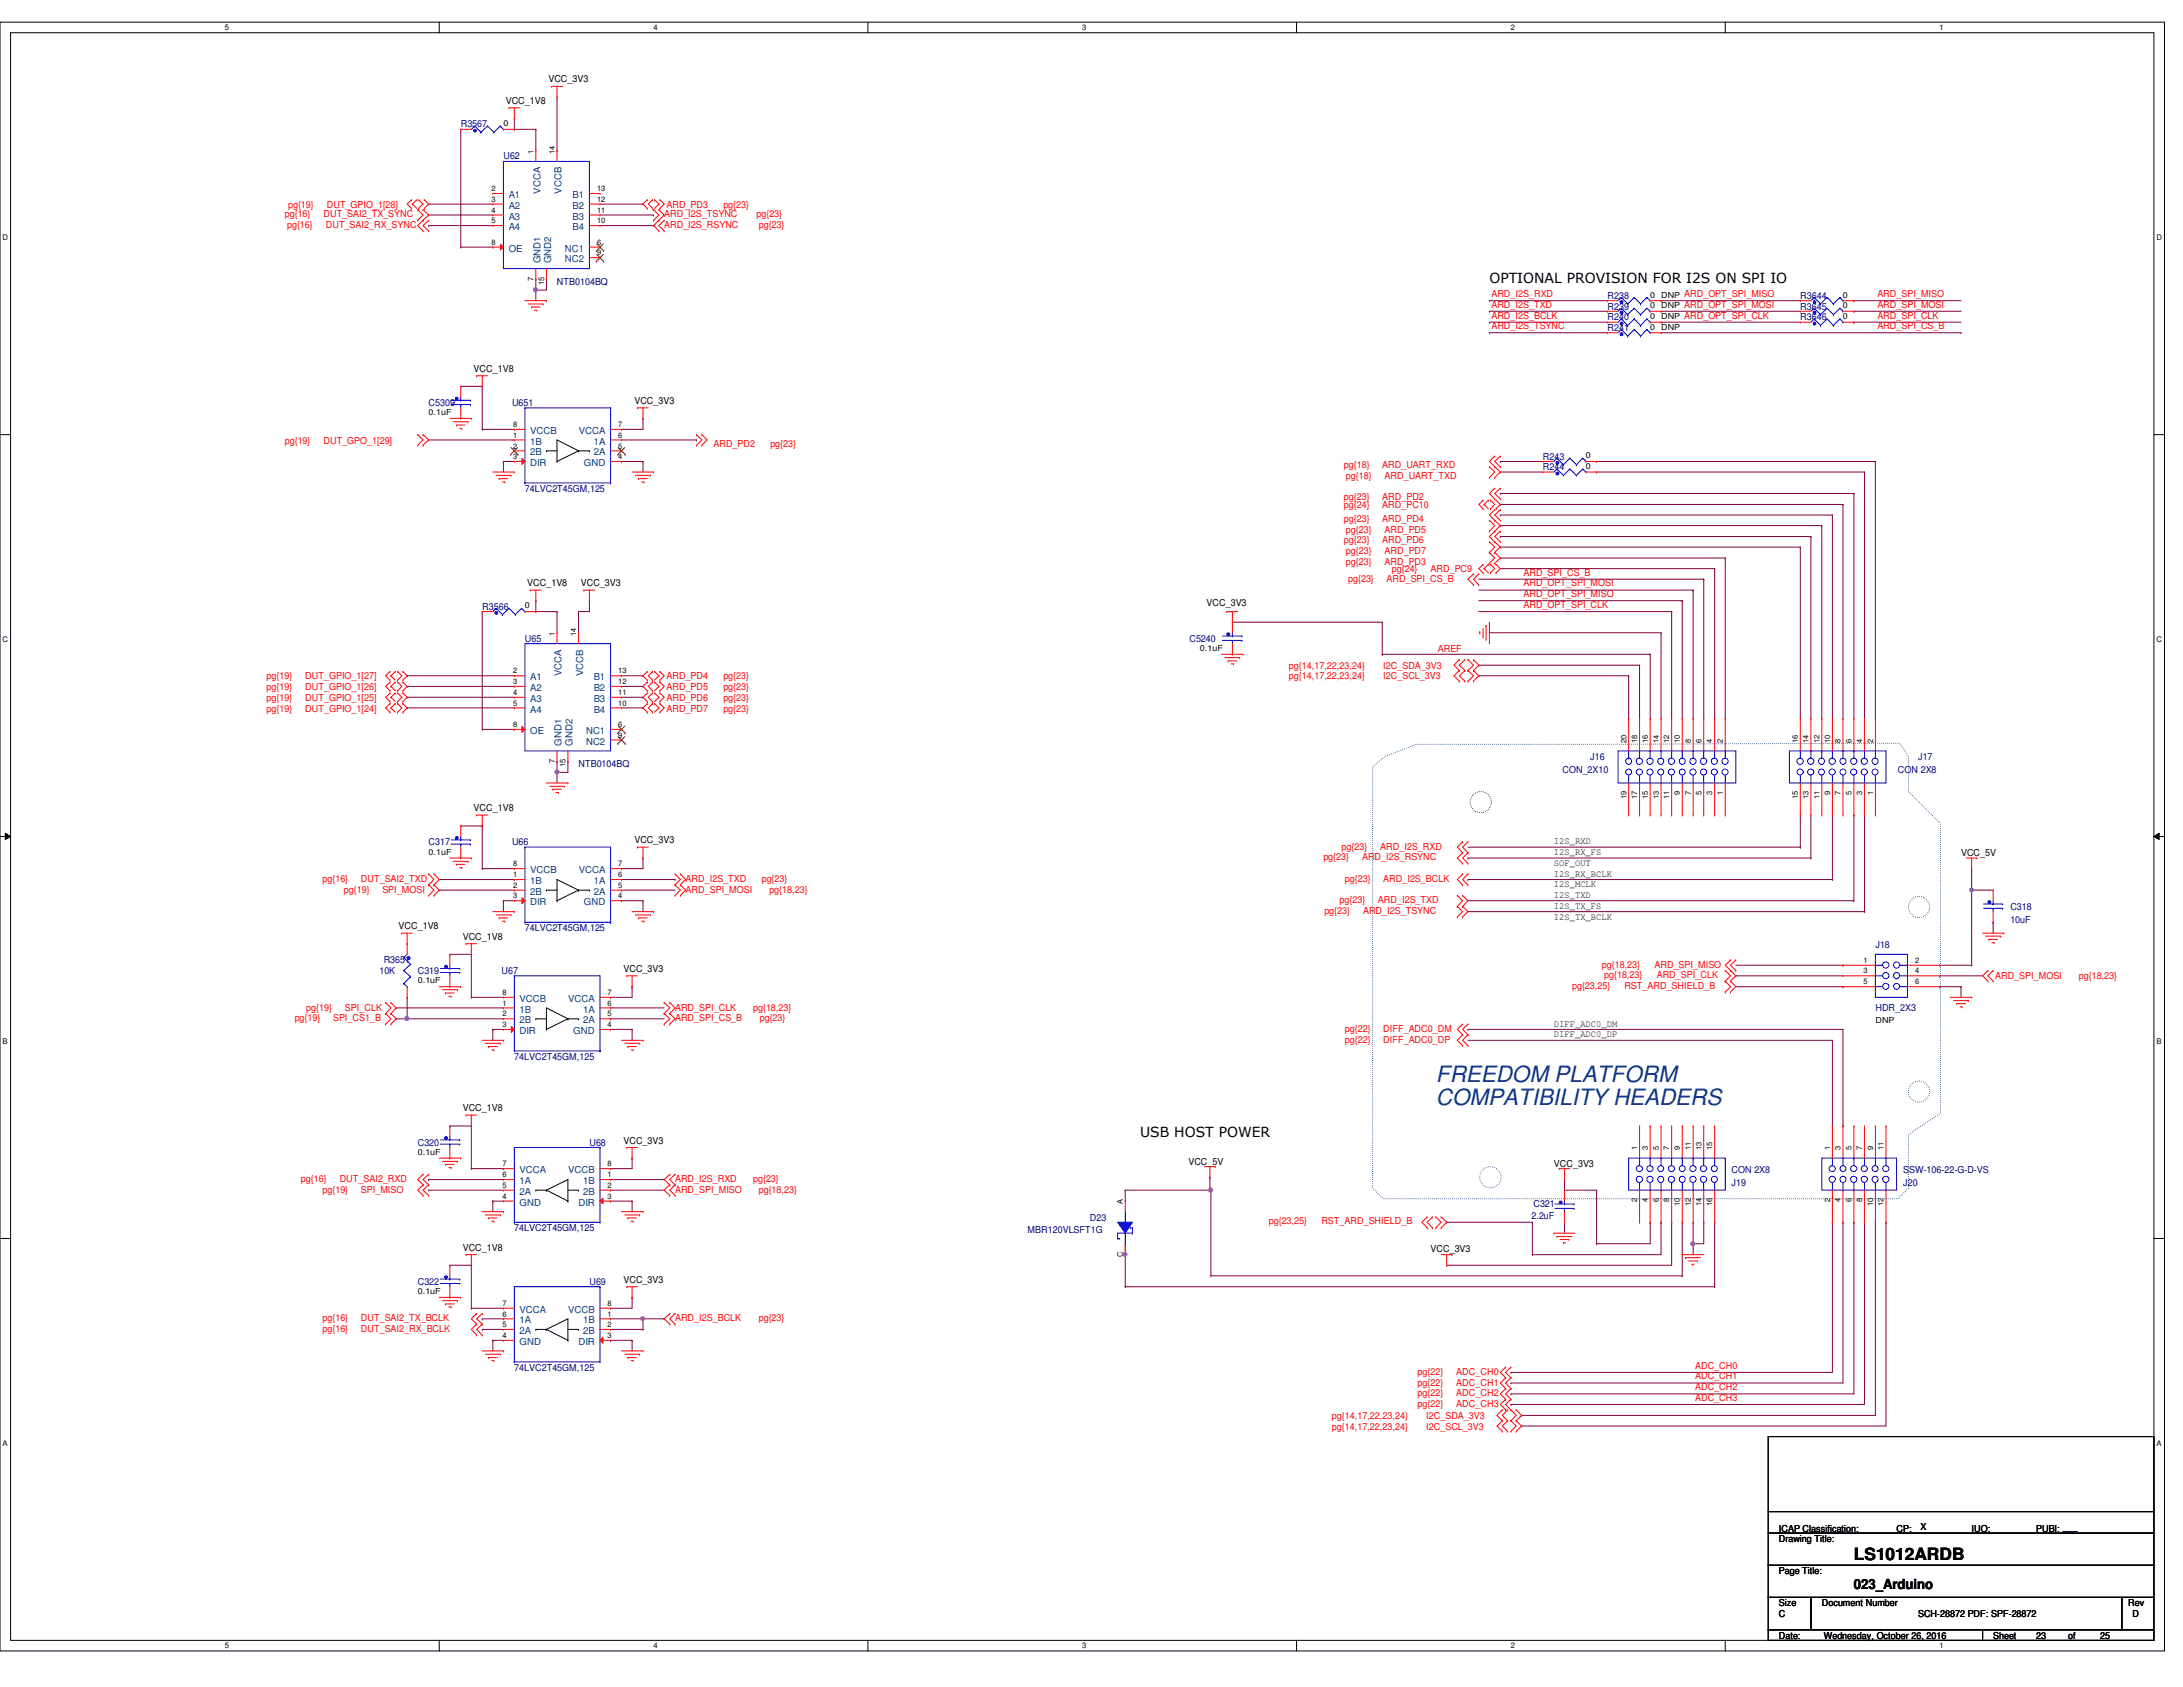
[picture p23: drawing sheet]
<svg xmlns="http://www.w3.org/2000/svg" width="279mm" height="216mm" viewBox="0 0 279 216" stroke-linecap="round" stroke-linejoin="round" font-family="sans-serif">
<defs><g id="words">
<g font-size="2.9" fill="#004080">
<text x="183.8" y="138.5">FREEDOM PLATFORM</text>
<text x="183.8" y="141.4">COMPATIBILITY HEADERS</text>
</g>
<text font-size="2.2" x="237.3" y="199.6">LS1012ARDB</text>
<g font-size="1.8">
<text x="190.6" y="36.2">OPTIONAL PROVISION FOR I2S ON SPI IO</text>
<text x="145.9" y="145.5">USB HOST POWER</text>
<text x="237.3" y="203.4">023_Arduino</text>
</g>
<g font-size="1.2">
<text x="70.2" y="10.5">VCC_3V3</text>
<text x="64.7" y="13.3">VCC_1V8</text>
<text x="60.6" y="47.6">VCC_1V8</text>
<text x="81.2" y="51.7">VCC_3V3</text>
<text x="67.5" y="75">VCC_1V8</text>
<text x="74.3" y="75">VCC_3V3</text>
<text x="154.4" y="77.6">VCC_3V3</text>
<text x="60.6" y="103.8">VCC_1V8</text>
<text x="81.2" y="107.9">VCC_3V3</text>
<text x="198.9" y="113.6">I2S_MCLK</text>
<text x="198.9" y="112.2">I2S_RX_BCLK</text>
<text x="198.9" y="110.8">SOF_OUT</text>
<text x="198.9" y="109.4">I2S_RX_FS</text>
<text x="198.9" y="108.1">I2S_RXD</text>
<text x="251" y="109.6">VCC_5V</text>
<text x="51" y="118.9">VCC_1V8</text>
<text x="198.9" y="117.7">I2S_TX_BCLK</text>
<text x="198.9" y="116.3">I2S_TX_FS</text>
<text x="198.9" y="114.9">I2S_TXD</text>
<text x="59.2" y="120.3">VCC_1V8</text>
<text x="79.8" y="124.4">VCC_3V3</text>
<text x="198.9" y="131.4">DIFF_ADC0_DM</text>
<text x="198.9" y="132.8">DIFF_ADC0_DP</text>
<text x="59.2" y="142.2">VCC_1V8</text>
<text x="79.8" y="146.3">VCC_3V3</text>
<text x="152.1" y="149.1">VCC_5V</text>
<text x="198.9" y="149.4">VCC_3V3</text>
<text x="59.2" y="160.1">VCC_1V8</text>
<text x="183.1" y="160.2">VCC_3V3</text>
<text x="79.8" y="164.2">VCC_3V3</text>
<text x="227.7" y="197.4">Drawing Title:</text>
<text x="227.7" y="196">ICAP Classification:</text>
<text x="242.7" y="196">CP:</text>
<text x="245.8" y="195.8">X</text>
<text x="252.3" y="196">IUO:</text>
<text x="256.2" y="196">___</text>
<text x="260.6" y="196">PUBI: ___</text>
<text x="227.7" y="201.5">Page Title:</text>
<text x="227.7" y="205.6">Size</text>
<text x="227.7" y="209.7">Date:</text>
<text x="227.7" y="207">C</text>
<text x="233.2" y="205.6">Document Number</text>
<text x="233.4" y="209.7">Wednesday, October 26, 2016</text>
<text x="245.5" y="207">SCH-28872 PDF: SPF-28872</text>
<text x="255.1" y="209.7">Sheet</text>
<text x="260.6" y="209.7">23</text>
<text x="264.7" y="209.7">of</text>
<text x="268.8" y="209.7">25</text>
<text x="272.4" y="205.6">Rev</text>
<text x="272.9" y="207">D</text>
</g>
<g font-size="1.2" fill="#000080">
<text x="59" y="16.3">R3567</text>
<text x="64.4" y="20.4">U62</text>
<text x="71.3" y="36.4">NTB0104BQ</text>
<text x="205.7" y="38.3">R238</text>
<text x="205.7" y="41">R240</text>
<text x="205.7" y="39.6">R239</text>
<text x="230.4" y="39.6">R3645</text>
<text x="230.4" y="41">R3646</text>
<text x="230.4" y="38.3">R3644</text>
<text x="205.7" y="42.4">R241</text>
<text x="54.9" y="52">C5309</text>
<text x="65.5" y="52">U651</text>
<text x="197.5" y="58.8">R243</text>
<text x="67.2" y="62.9">74LVC2T45GM,125</text>
<text x="197.5" y="60.2">R244</text>
<text x="61.7" y="78">R3566</text>
<text x="67.2" y="82.1">U65</text>
<text x="152.2" y="82.1">C5240</text>
<text x="74" y="98.2">NTB0104BQ</text>
<text x="200" y="98.9">CON_2X10</text>
<text x="203.5" y="97.2">J16</text>
<text x="242.9" y="98.9">CON 2X8</text>
<text x="245.5" y="97.2">J17</text>
<text x="54.9" y="108.2">C317</text>
<text x="65.5" y="108.2">U66</text>
<text x="67.2" y="119.2">74LVC2T45GM,125</text>
<text x="257.3" y="116.4">C318</text>
<text x="257.3" y="118.1">10uF</text>
<text x="48.6" y="124.7">10K</text>
<text x="49.1" y="123.3">R3651</text>
<text x="53.5" y="124.7">C319</text>
<text x="64.2" y="124.7">U67</text>
<text x="240" y="121.4">J18</text>
<text x="240" y="129.3">HDR_2X3</text>
<text x="65.8" y="135.6">74LVC2T45GM,125</text>
<text x="53.5" y="146.6">C320</text>
<text x="75.4" y="146.6">U68</text>
<text x="196" y="156">2.2uF</text>
<text x="196.3" y="154.4">C321</text>
<text x="221.6" y="151.8">J19</text>
<text x="221.6" y="150.2">CON 2X8</text>
<text x="243.6" y="151.8">J20</text>
<text x="243.6" y="150.2">SSW-106-22-G-D-VS</text>
<text x="65.8" y="157.6">74LVC2T45GM,125</text>
<text x="131.5" y="157.9">MBR120VLSFT1G</text>
<text x="139.5" y="156.2">D23</text>
<text x="53.5" y="164.4">C322</text>
<text x="75.4" y="164.4">U69</text>
<text x="65.8" y="175.4">74LVC2T45GM,125</text>
</g>
<g font-size="1.2" fill="#f00">
<text x="36.4" y="27.8">pg{16}</text>
<text x="36.7" y="29.2">pg{16}</text>
<text x="36.9" y="26.6">pg{19}</text>
<text x="41.4" y="27.8">DUT_SAI2_TX_SYNC</text>
<text x="41.7" y="29.2">DUT_SAI2_RX_SYNC</text>
<text x="41.8" y="26.6">DUT_GPIO_1[28]</text>
<text x="85" y="29.2">ARD_I2S_RSYNC</text>
<text x="85" y="27.8">ARD_I2S_TSYNC</text>
<text x="85.3" y="26.6">ARD_PD3</text>
<text x="92.6" y="26.6">pg{23}</text>
<text x="96.8" y="27.8">pg{23}</text>
<text x="97.1" y="29.2">pg{23}</text>
<text x="190.9" y="38">ARD_I2S_RXD</text>
<text x="190.9" y="39.4">ARD_I2S_TXD</text>
<text x="190.9" y="40.8">ARD_I2S_BCLK</text>
<text x="215.6" y="38">ARD_OPT_SPI_MISO</text>
<text x="215.6" y="39.4">ARD_OPT_SPI_MOSI</text>
<text x="215.6" y="40.8">ARD_OPT_SPI_CLK</text>
<text x="240.3" y="38">ARD_SPI_MISO</text>
<text x="240.3" y="39.4">ARD_SPI_MOSI</text>
<text x="240.3" y="40.8">ARD_SPI_CLK</text>
<text x="190.9" y="42.1">ARD_I2S_TSYNC</text>
<text x="240.3" y="42.1">ARD_SPI_CS_B</text>
<text x="36.4" y="56.8">pg{19}</text>
<text x="41.4" y="56.8">DUT_GPO_1[29]</text>
<text x="91.3" y="57.2">ARD_PD2</text>
<text x="98.6" y="57.2">pg{23}</text>
<text x="172" y="59.9">pg{18}</text>
<text x="176.9" y="59.9">ARD_UART_RXD</text>
<text x="172" y="64.1">pg{23}</text>
<text x="172" y="65">pg{24}</text>
<text x="172.3" y="61.3">pg{18}</text>
<text x="176.9" y="64.1">ARD_PD2</text>
<text x="176.9" y="65">ARD_PC10</text>
<text x="177.2" y="61.3">ARD_UART_TXD</text>
<text x="172" y="66.8">pg{23}</text>
<text x="172" y="69.5">pg{23}</text>
<text x="172.3" y="68.2">pg{23}</text>
<text x="172.3" y="70.9">pg{23}</text>
<text x="176.9" y="66.8">ARD_PD4</text>
<text x="176.9" y="69.5">ARD_PD6</text>
<text x="177.2" y="68.2">ARD_PD5</text>
<text x="177.2" y="70.9">ARD_PD7</text>
<text x="172.3" y="72.3">pg{23}</text>
<text x="172.6" y="74.5">pg{23}</text>
<text x="177.2" y="72.3">ARD_PD3</text>
<text x="177.5" y="74.5">ARD_SPI_CS_B</text>
<text x="178.1" y="73.2">pg{24}</text>
<text x="183.1" y="73.2">ARD_PC9</text>
<text x="195" y="77.8">ARD_OPT_SPI_CLK</text>
<text x="195" y="76.4">ARD_OPT_SPI_MISO</text>
<text x="195" y="75.1">ARD_OPT_SPI_MOSI</text>
<text x="195" y="73.7">ARD_SPI_CS_B</text>
<text x="184" y="83.5">AREF</text>
<text x="34.1" y="89.7">pg{19}</text>
<text x="34.1" y="88.3">pg{19}</text>
<text x="34.1" y="87">pg{19}</text>
<text x="39.1" y="89.7">DUT_GPIO_1[25]</text>
<text x="39.1" y="88.3">DUT_GPIO_1[26]</text>
<text x="39.1" y="87">DUT_GPIO_1[27]</text>
<text x="85.3" y="87">ARD_PD4</text>
<text x="85.3" y="88.3">ARD_PD5</text>
<text x="85.3" y="89.7">ARD_PD6</text>
<text x="92.6" y="87">pg{23}</text>
<text x="92.6" y="88.3">pg{23}</text>
<text x="92.6" y="89.7">pg{23}</text>
<text x="165" y="85.6">pg{14,17,22,23,24}</text>
<text x="165" y="87">pg{14,17,22,23,24}</text>
<text x="177" y="85.6">I2C_SDA_3V3</text>
<text x="177" y="87">I2C_SCL_3V3</text>
<text x="34.1" y="91.1">pg{19}</text>
<text x="39.1" y="91.1">DUT_GPIO_1[24]</text>
<text x="85.3" y="91.1">ARD_PD7</text>
<text x="92.6" y="91.1">pg{23}</text>
<text x="41.3" y="112.9">pg{16}</text>
<text x="46.2" y="112.9">DUT_SAI2_TXD</text>
<text x="87.8" y="112.9">ARD_I2S_TXD</text>
<text x="97.5" y="112.9">pg{23}</text>
<text x="169.4" y="110.1">pg{23}</text>
<text x="171.7" y="108.8">pg{23}</text>
<text x="172.1" y="112.9">pg{23}</text>
<text x="174.3" y="110.1">ARD_I2S_RSYNC</text>
<text x="176.7" y="108.8">ARD_I2S_RXD</text>
<text x="177" y="112.9">ARD_I2S_BCLK</text>
<text x="44" y="114.3">pg{19}</text>
<text x="48.9" y="114.3">SPI_MOSI</text>
<text x="87.8" y="114.3">ARD_SPI_MOSI</text>
<text x="98.5" y="114.3">pg{18,23}</text>
<text x="169.5" y="117">pg{23}</text>
<text x="171.4" y="115.6">pg{23}</text>
<text x="174.5" y="117">ARD_I2S_TSYNC</text>
<text x="176.4" y="115.6">ARD_I2S_TXD</text>
<text x="205" y="123.8">pg{18,23}</text>
<text x="205.3" y="125.2">pg{18,23}</text>
<text x="211.8" y="123.8">ARD_SPI_MISO</text>
<text x="212" y="125.2">ARD_SPI_CLK</text>
<text x="255.4" y="125.3">ARD_SPI_MOSI</text>
<text x="266.1" y="125.3">pg{18,23}</text>
<text x="37.7" y="130.7">pg{19}</text>
<text x="39.2" y="129.3">pg{19}</text>
<text x="42.6" y="130.7">SPI_CS1_B</text>
<text x="44.2" y="129.3">SPI_CLK</text>
<text x="86.4" y="129.3">ARD_SPI_CLK</text>
<text x="86.4" y="130.7">ARD_SPI_CS_B</text>
<text x="96.4" y="129.3">pg{18,23}</text>
<text x="97.2" y="130.7">pg{23}</text>
<text x="201.2" y="126.6">pg{23,25}</text>
<text x="207.9" y="126.6">RST_ARD_SHIELD_B</text>
<text x="172.1" y="132.1">pg{22}</text>
<text x="172.1" y="133.4">pg{22}</text>
<text x="177" y="132.1">DIFF_ADC0_DM</text>
<text x="177" y="133.4">DIFF_ADC0_DP</text>
<text x="38.5" y="151.3">pg{16}</text>
<text x="41.3" y="152.7">pg{19}</text>
<text x="43.5" y="151.3">DUT_SAI2_RXD</text>
<text x="46.2" y="152.7">SPI_MISO</text>
<text x="86.4" y="152.7">ARD_SPI_MISO</text>
<text x="86.4" y="151.3">ARD_I2S_RXD</text>
<text x="96.4" y="151.3">pg{23}</text>
<text x="97.1" y="152.7">pg{18,23}</text>
<text x="162.4" y="156.6">pg{23,25}</text>
<text x="169.1" y="156.6">RST_ARD_SHIELD_B</text>
<text x="41.3" y="169.1">pg{16}</text>
<text x="41.3" y="170.5">pg{16}</text>
<text x="46.2" y="169.1">DUT_SAI2_TX_BCLK</text>
<text x="46.2" y="170.5">DUT_SAI2_RX_BCLK</text>
<text x="86.4" y="169.1">ARD_I2S_BCLK</text>
<text x="97.1" y="169.1">pg{23}</text>
<text x="181.4" y="176">pg{22}</text>
<text x="181.4" y="177.3">pg{22}</text>
<text x="181.4" y="178.7">pg{22}</text>
<text x="186.4" y="176">ADC_CH0</text>
<text x="186.4" y="177.3">ADC_CH1</text>
<text x="186.4" y="178.7">ADC_CH2</text>
<text x="217" y="175.2">ADC_CH0</text>
<text x="217" y="176.5">ADC_CH1</text>
<text x="217" y="177.9">ADC_CH2</text>
<text x="217" y="179.3">ADC_CH3</text>
<text x="170.5" y="181.6">pg{14,17,22,23,24}</text>
<text x="170.5" y="183">pg{14,17,22,23,24}</text>
<text x="181.4" y="180.1">pg{22}</text>
<text x="182.5" y="181.6">I2C_SDA_3V3</text>
<text x="182.5" y="183">I2C_SCL_3V3</text>
<text x="186.4" y="180.1">ADC_CH3</text>
</g>
<g font-size="1.2" fill="#004080">
<text x="65.1" y="25.4">A1</text>
<text x="65.1" y="26.7">A2</text>
<text x="65.1" y="28.1">A3</text>
<text x="65.1" y="29.5">A4</text>
<text x="69.2" y="24.8" transform="rotate(-90 69.2 24.8)">VCCA</text>
<text x="71.9" y="24.8" transform="rotate(-90 71.9 24.8)">VCCB</text>
<text x="73.3" y="26.7">B2</text>
<text x="73.3" y="25.4">B1</text>
<text x="73.3" y="28.1">B3</text>
<text x="73.3" y="29.5">B4</text>
<text x="65.1" y="32.2">OE</text>
<text x="69.2" y="33.7" transform="rotate(-90 69.2 33.7)">GND1</text>
<text x="70.5" y="33.7" transform="rotate(-90 70.5 33.7)">GND2</text>
<text x="72.3" y="33.6">NC2</text>
<text x="72.3" y="32.2">NC1</text>
<text x="67.9" y="55.5">VCCB</text>
<text x="67.9" y="59.6">DIR</text>
<text x="67.9" y="56.9">1B</text>
<text x="67.9" y="58.3">2B</text>
<text x="74.1" y="55.5">VCCA</text>
<text x="74.7" y="59.6">GND</text>
<text x="76" y="56.9">1A</text>
<text x="76" y="58.3">2A</text>
<text x="67.9" y="87.1">A1</text>
<text x="67.9" y="88.4">A2</text>
<text x="67.9" y="89.8">A3</text>
<text x="71.9" y="86.5" transform="rotate(-90 71.9 86.5)">VCCA</text>
<text x="74.6" y="86.5" transform="rotate(-90 74.6 86.5)">VCCB</text>
<text x="76" y="88.4">B2</text>
<text x="76" y="87.1">B1</text>
<text x="76" y="89.8">B3</text>
<text x="67.9" y="93.9">OE</text>
<text x="67.9" y="91.2">A4</text>
<text x="71.9" y="95.4" transform="rotate(-90 71.9 95.4)">GND1</text>
<text x="73.3" y="95.4" transform="rotate(-90 73.3 95.4)">GND2</text>
<text x="75" y="95.3">NC2</text>
<text x="75" y="93.9">NC1</text>
<text x="76" y="91.2">B4</text>
<text x="67.9" y="111.8">VCCB</text>
<text x="67.9" y="113.2">1B</text>
<text x="74.1" y="111.8">VCCA</text>
<text x="76" y="113.2">1A</text>
<text x="67.9" y="115.9">DIR</text>
<text x="67.9" y="114.5">2B</text>
<text x="74.7" y="115.9">GND</text>
<text x="76" y="114.5">2A</text>
<text x="66.5" y="128.2">VCCB</text>
<text x="66.5" y="129.6">1B</text>
<text x="66.5" y="131">2B</text>
<text x="72.7" y="128.2">VCCA</text>
<text x="74.6" y="129.6">1A</text>
<text x="74.6" y="131">2A</text>
<text x="66.5" y="132.3">DIR</text>
<text x="73.4" y="132.3">GND</text>
<text x="66.5" y="151.6">1A</text>
<text x="66.5" y="150.2">VCCA</text>
<text x="66.5" y="152.9">2A</text>
<text x="66.5" y="154.3">GND</text>
<text x="72.7" y="150.2">VCCB</text>
<text x="74" y="154.3">DIR</text>
<text x="74.6" y="151.6">1B</text>
<text x="74.6" y="152.9">2B</text>
<text x="66.5" y="169.4">1A</text>
<text x="66.5" y="168">VCCA</text>
<text x="66.5" y="170.7">2A</text>
<text x="66.5" y="172.1">GND</text>
<text x="72.7" y="168">VCCB</text>
<text x="74" y="172.1">DIR</text>
<text x="74.6" y="169.4">1B</text>
<text x="74.6" y="170.7">2B</text>
</g>
<g font-size="1.1">
<text x="64.4" y="16.1">0</text>
<text x="211.2" y="38.1">0</text>
<text x="211.2" y="40.8">0</text>
<text x="211.2" y="39.5">0</text>
<text x="212.6" y="38.1">DNP</text>
<text x="212.6" y="40.8">DNP</text>
<text x="212.6" y="39.5">DNP</text>
<text x="235.9" y="39.5">0</text>
<text x="235.9" y="40.8">0</text>
<text x="235.9" y="38.1">0</text>
<text x="211.2" y="42.2">0</text>
<text x="212.6" y="42.2">DNP</text>
<text x="54.9" y="53.2">0.1uF</text>
<text x="203" y="58.7">0</text>
<text x="203" y="60">0</text>
<text x="67.2" y="77.9">0</text>
<text x="153.6" y="83.4">0.1uF</text>
<text x="54.9" y="109.4">0.1uF</text>
<text x="53.5" y="125.9">0.1uF</text>
<text x="240" y="130.9">DNP</text>
<text x="53.5" y="147.8">0.1uF</text>
<text x="53.5" y="165.7">0.1uF</text>
</g>
<g font-size="1">
<text x="28.8" y="3.9">5</text>
<text x="83.7" y="3.9">4</text>
<text x="138.5" y="3.9">3</text>
<text x="193.4" y="3.9">2</text>
<text x="248.2" y="3.9">1</text>
<text x="68.3" y="19.7" transform="rotate(-90 68.3 19.7)">1</text>
<text x="71" y="19.7" transform="rotate(-90 71 19.7)">14</text>
<text x="62.9" y="24.5">2</text>
<text x="62.9" y="25.8">3</text>
<text x="62.9" y="27.2">4</text>
<text x="62.9" y="28.6">5</text>
<text x="76.4" y="25.8">12</text>
<text x="76.4" y="24.5">13</text>
<text x="76.4" y="27.2">11</text>
<text x="76.4" y="28.6">10</text>
<text x=".3" y="30.8">D</text>
<text x="62.9" y="31.3">8</text>
<text x="68.3" y="35.9" transform="rotate(-90 68.3 35.9)">7</text>
<text x="76.4" y="32.7">9</text>
<text x="76.4" y="31.3">6</text>
<text x="276" y="30.8">D</text>
<text x="69.6" y="36.4" transform="rotate(-90 69.6 36.4)">15</text>
<text x="65.7" y="54.7">8</text>
<text x="65.7" y="58.8">3</text>
<text x="65.7" y="56">1</text>
<text x="65.7" y="57.4">2</text>
<text x="79.1" y="56">6</text>
<text x="79.1" y="54.7">7</text>
<text x="79.1" y="57.4">5</text>
<text x="79.1" y="58.8">4</text>
<text x=".3" y="82.2">C</text>
<text x="71" y="81.4" transform="rotate(-90 71 81.4)">1</text>
<text x="73.7" y="81.4" transform="rotate(-90 73.7 81.4)">14</text>
<text x="276" y="82.2">C</text>
<text x="65.7" y="86.2">2</text>
<text x="65.7" y="87.5">3</text>
<text x="65.7" y="88.9">4</text>
<text x="79.1" y="87.5">12</text>
<text x="79.1" y="86.2">13</text>
<text x="79.1" y="88.9">11</text>
<text x="65.7" y="93">8</text>
<text x="65.7" y="90.3">5</text>
<text x="79.1" y="90.3">10</text>
<text x="79.1" y="94.4">9</text>
<text x="79.1" y="93">6</text>
<text x="208.2" y="95.1" transform="rotate(-90 208.2 95.1)">20</text>
<text x="209.5" y="95.1" transform="rotate(-90 209.5 95.1)">18</text>
<text x="210.9" y="95.1" transform="rotate(-90 210.9 95.1)">16</text>
<text x="212.3" y="95.1" transform="rotate(-90 212.3 95.1)">14</text>
<text x="213.7" y="95.1" transform="rotate(-90 213.7 95.1)">12</text>
<text x="215" y="95.1" transform="rotate(-90 215 95.1)">10</text>
<text x="216.4" y="95.1" transform="rotate(-90 216.4 95.1)">8</text>
<text x="217.8" y="95.1" transform="rotate(-90 217.8 95.1)">6</text>
<text x="219.2" y="95.1" transform="rotate(-90 219.2 95.1)">4</text>
<text x="220.5" y="95.1" transform="rotate(-90 220.5 95.1)">2</text>
<text x="230.1" y="95.1" transform="rotate(-90 230.1 95.1)">16</text>
<text x="231.5" y="95.1" transform="rotate(-90 231.5 95.1)">14</text>
<text x="232.9" y="95.1" transform="rotate(-90 232.9 95.1)">12</text>
<text x="234.2" y="95.1" transform="rotate(-90 234.2 95.1)">10</text>
<text x="235.6" y="95.1" transform="rotate(-90 235.6 95.1)">8</text>
<text x="237" y="95.1" transform="rotate(-90 237 95.1)">6</text>
<text x="238.3" y="95.1" transform="rotate(-90 238.3 95.1)">4</text>
<text x="239.7" y="95.1" transform="rotate(-90 239.7 95.1)">2</text>
<text x="71" y="97.6" transform="rotate(-90 71 97.6)">7</text>
<text x="72.4" y="98.2" transform="rotate(-90 72.4 98.2)">15</text>
<text x="215" y="101.7" transform="rotate(-90 215 101.7)">9</text>
<text x="216.4" y="101.7" transform="rotate(-90 216.4 101.7)">7</text>
<text x="217.8" y="101.7" transform="rotate(-90 217.8 101.7)">5</text>
<text x="219.2" y="101.7" transform="rotate(-90 219.2 101.7)">3</text>
<text x="220.5" y="101.7" transform="rotate(-90 220.5 101.7)">1</text>
<text x="234.2" y="101.7" transform="rotate(-90 234.2 101.7)">9</text>
<text x="235.6" y="101.7" transform="rotate(-90 235.6 101.7)">7</text>
<text x="237" y="101.7" transform="rotate(-90 237 101.7)">5</text>
<text x="238.3" y="101.7" transform="rotate(-90 238.3 101.7)">3</text>
<text x="239.7" y="101.7" transform="rotate(-90 239.7 101.7)">1</text>
<text x="208.2" y="102.3" transform="rotate(-90 208.2 102.3)">19</text>
<text x="209.5" y="102.3" transform="rotate(-90 209.5 102.3)">17</text>
<text x="210.9" y="102.3" transform="rotate(-90 210.9 102.3)">15</text>
<text x="212.3" y="102.3" transform="rotate(-90 212.3 102.3)">13</text>
<text x="213.7" y="102.3" transform="rotate(-90 213.7 102.3)">11</text>
<text x="230.1" y="102.3" transform="rotate(-90 230.1 102.3)">15</text>
<text x="231.5" y="102.3" transform="rotate(-90 231.5 102.3)">13</text>
<text x="232.9" y="102.3" transform="rotate(-90 232.9 102.3)">11</text>
<text x="65.7" y="110.9">8</text>
<text x="65.7" y="112.3">1</text>
<text x="65.7" y="113.6">2</text>
<text x="79.1" y="112.3">6</text>
<text x="79.1" y="110.9">7</text>
<text x="79.1" y="113.6">5</text>
<text x="65.7" y="115">3</text>
<text x="79.1" y="115">4</text>
<text x="238.5" y="123.2">1</text>
<text x="238.5" y="124.6">3</text>
<text x="238.5" y="126">5</text>
<text x="245.1" y="123.2">2</text>
<text x="245.1" y="124.6">4</text>
<text x="245.1" y="126">6</text>
<text x="64.3" y="127.3">8</text>
<text x="64.3" y="131.4">3</text>
<text x="64.3" y="128.7">1</text>
<text x="64.3" y="130.1">2</text>
<text x="77.8" y="128.7">6</text>
<text x="77.8" y="127.3">7</text>
<text x="77.8" y="130.1">5</text>
<text x="77.8" y="131.4">4</text>
<text x=".3" y="133.6">B</text>
<text x="276" y="133.6">B</text>
<text x="64.3" y="149.3">7</text>
<text x="77.8" y="149.3">8</text>
<text x="209.5" y="147.2" transform="rotate(-90 209.5 147.2)">1</text>
<text x="210.9" y="147.2" transform="rotate(-90 210.9 147.2)">3</text>
<text x="212.3" y="147.2" transform="rotate(-90 212.3 147.2)">5</text>
<text x="213.7" y="147.2" transform="rotate(-90 213.7 147.2)">7</text>
<text x="215" y="147.2" transform="rotate(-90 215 147.2)">9</text>
<text x="216.4" y="147.2" transform="rotate(-90 216.4 147.2)">11</text>
<text x="217.8" y="147.2" transform="rotate(-90 217.8 147.2)">13</text>
<text x="219.2" y="147.2" transform="rotate(-90 219.2 147.2)">15</text>
<text x="234.2" y="147.2" transform="rotate(-90 234.2 147.2)">1</text>
<text x="235.6" y="147.2" transform="rotate(-90 235.6 147.2)">3</text>
<text x="237" y="147.2" transform="rotate(-90 237 147.2)">5</text>
<text x="238.3" y="147.2" transform="rotate(-90 238.3 147.2)">7</text>
<text x="239.7" y="147.2" transform="rotate(-90 239.7 147.2)">9</text>
<text x="241.1" y="147.2" transform="rotate(-90 241.1 147.2)">11</text>
<text x="64.3" y="150.7">6</text>
<text x="64.3" y="152">5</text>
<text x="64.3" y="153.4">4</text>
<text x="77.8" y="153.4">3</text>
<text x="77.8" y="150.7">1</text>
<text x="77.8" y="152">2</text>
<text x="143.7" y="154.1" transform="rotate(-90 143.7 154.1)">A</text>
<text x="209.5" y="153.8" transform="rotate(-90 209.5 153.8)">2</text>
<text x="210.9" y="153.8" transform="rotate(-90 210.9 153.8)">4</text>
<text x="212.3" y="153.8" transform="rotate(-90 212.3 153.8)">6</text>
<text x="213.7" y="153.8" transform="rotate(-90 213.7 153.8)">8</text>
<text x="215" y="154.4" transform="rotate(-90 215 154.4)">10</text>
<text x="216.4" y="154.4" transform="rotate(-90 216.4 154.4)">12</text>
<text x="217.8" y="154.4" transform="rotate(-90 217.8 154.4)">14</text>
<text x="219.2" y="154.4" transform="rotate(-90 219.2 154.4)">16</text>
<text x="234.2" y="153.8" transform="rotate(-90 234.2 153.8)">2</text>
<text x="235.6" y="153.8" transform="rotate(-90 235.6 153.8)">4</text>
<text x="237" y="153.8" transform="rotate(-90 237 153.8)">6</text>
<text x="238.3" y="153.8" transform="rotate(-90 238.3 153.8)">8</text>
<text x="239.7" y="154.4" transform="rotate(-90 239.7 154.4)">10</text>
<text x="241.1" y="154.4" transform="rotate(-90 241.1 154.4)">12</text>
<text x="143.7" y="160.8" transform="rotate(-90 143.7 160.8)">C</text>
<text x="64.3" y="167.1">7</text>
<text x="77.8" y="167.1">8</text>
<text x="64.3" y="168.5">6</text>
<text x="64.3" y="169.8">5</text>
<text x="64.3" y="171.2">4</text>
<text x="77.8" y="171.2">3</text>
<text x="77.8" y="168.5">1</text>
<text x="77.8" y="169.8">2</text>
<text x=".3" y="185.1">A</text>
<text x="276" y="185.1">A</text>
<text x="28.8" y="210.9">5</text>
<text x="83.7" y="210.9">4</text>
<text x="138.5" y="210.9">3</text>
<text x="193.4" y="210.9">2</text>
<text x="248.2" y="210.9">1</text>
</g>
</g></defs>
<path d="M0 2.8h277v208.5h-277zM1.4 4.2h274.3v205.7h-274.3z" fill="none" stroke="#000" stroke-width=".13"/>
<g fill="#fff">
<path d="M28.8 3h.5v1.1h-.5z"/>
<path d="M28.8 210.1h.5v1.1h-.5z"/>
</g>
<path d="M56.2 2.8v1.4M56.2 209.9v1.4" fill="none" stroke="#000" stroke-width=".13"/>
<g fill="#fff">
<path d="M83.7 3h.5v1.1h-.5z"/>
<path d="M83.7 210.1h.5v1.1h-.5z"/>
</g>
<path d="M111.1 2.8v1.4M111.1 209.9v1.4" fill="none" stroke="#000" stroke-width=".13"/>
<g fill="#fff">
<path d="M138.5 3h.6v1.1h-.6z"/>
<path d="M138.5 210.1h.6v1.1h-.6z"/>
</g>
<path d="M165.9 2.8v1.4M165.9 209.9v1.4" fill="none" stroke="#000" stroke-width=".13"/>
<g fill="#fff">
<path d="M193.4 3h.5v1.1h-.5z"/>
<path d="M193.4 210.1h.5v1.1h-.5z"/>
</g>
<path d="M220.8 2.8v1.4M220.8 209.9v1.4" fill="none" stroke="#000" stroke-width=".13"/>
<g fill="#fff">
<path d="M248.2 3h.6v1.1h-.6z"/>
<path d="M248.2 210.1h.6v1.1h-.6z"/>
<path d="M.3 29.9h.8v1.1h-.8z"/>
<path d="M276 29.9h.7v1.1h-.7z"/>
<path d="M.3 81.3h.8v1.1h-.8z"/>
<path d="M276 81.3h.7v1.1h-.7z"/>
</g>
<path d="M0 55.6h1.4M275.7 55.6h1.3" fill="none" stroke="#000" stroke-width=".13"/>
<g fill="#fff">
<path d="M.3 132.8h.7v1.1h-.7z"/>
<path d="M276 132.8h.6v1.1h-.6z"/>
</g>
<path d="M0 107.1h1.4M.7 106.6l.7 .5-.7 .3zM275.7 107.1l.7-.5v.8zM275.7 107.1h1.3" fill="none" stroke="#000" stroke-width=".13"/>
<path d="M.7 106.6l.7 .5-.7 .3zM275.7 107.1l.7-.5v.8z" fill="#000"/>
<g fill="#fff">
<path d="M.3 184.2h.7v1.1h-.7z"/>
<path d="M276 184.2h.6v1.1h-.6z"/>
</g>
<g fill="none" stroke="#000" stroke-width=".13">
<path d="M69.9 57.7h.1M69.9 57.7h1.4M71.3 59.1h.1M74 57.7h.1M74 57.7l-2.7-1.4v2.8M74 57.7l-2.7 1.4M74 57.7h1.4M75.4 57.7h.1M69.9 113.9h.1M69.9 113.9h1.4M71.3 115.3h.1M74 113.9h.1"/>
<path d="M74 113.9l-2.7-1.3v2.7M74 113.9l-2.7 1.4M74 113.9h1.4M75.4 113.9h.1M68.6 130.4h.1M68.6 130.4h1.3M69.9 131.7h.1M72.7 130.4h.1M72.7 130.4l-2.8 1.3M72.7 130.4l-2.8-1.4v2.7M72.7 130.4h1.3M74 130.4h.1"/>
<path d="M0 158.5h1.4M68.6 152.3h.1M68.6 152.3h1.3M69.9 152.3h.1M69.9 152.3l2.8-1.3v2.7M69.9 152.3l2.8 1.4M72.7 153.7h.1M72.7 152.3h1.3M74 152.3h.1M275.7 158.5h1.3M68.6 170.1h.1M68.6 170.1h1.3"/>
<path d="M69.9 170.1h.1M69.9 170.1l2.8-1.3v2.7M69.9 170.1l2.8 1.4M72.7 171.5h.1M72.7 170.1h1.3M74 170.1h.1"/>
</g>
<circle cx="189.5" cy="102.7" r="1.35" fill="none" stroke="#000" stroke-width=".13" stroke-dasharray="0 .3"/>
<g fill="none" stroke="#004080" stroke-width=".13" stroke-dasharray="0 .3">
<path d="M175.7 98.1l1.6-1.3 4-1.6 61.9-.1 1.1 1.8v4.4l4.1 4.1v37.1l-4.1 2.7v6.9l-1.4 1.3h-65.9l-1.3-1.3z"/>
<circle cx="245.6" cy="116.1" r="1.35"/>
<circle cx="245.6" cy="139.7" r="1.35"/>
<circle cx="190.8" cy="150.7" r="1.35"/>
</g>
<path d="M155 152.3v11M185.2 156.4h.1M185.2 156.4h10.9M196.1 156.4h.1M196.1 156.4v4.2M155 163.3h.1M155 163.3h60.3M215.3 163.3h.1" fill="none" stroke="#800040" stroke-width=".13"/>
<circle cx="154.9" cy="152.3" r=".26" fill="#f0f"/>
<circle cx="154.9" cy="152.3" r=".26" fill="none" stroke="#f0f" stroke-width=".13"/>
<g fill="none" stroke="#800040" stroke-width=".13">
<path d="M154.9 150.7h.1M154.9 150.7v1.4M200.2 151h.1M200.2 156.4h.1M200.2 152.3h.1M200.2 151v1.3M200.2 156.4v1.4M200.2 152.3h4.1M204.3 159.2h.1M204.3 152.3h.1M204.3 152.3v6.9M211.2 156.4h.1"/>
<path d="M211.2 156.4v2.8h-6.9M212.6 156.4h.1M212.6 156.4v4.2h-16.5M214 156.4h.1M214 156.4v5.5h-28.8M215.3 156.4h.1M215.3 156.4v6.9M216.7 156.4h.1M216.7 159.2h.1M216.7 156.4v4.2M218.1 156.4h.1M218.1 156.4v2.8h-1.4"/>
<path d="M185.2 161.9h.1M196.1 160.6h.1"/>
</g>
<circle cx="216.7" cy="159.2" r=".26" fill="#f0f"/>
<circle cx="216.7" cy="159.2" r=".26" fill="none" stroke="#f0f" stroke-width=".13"/>
<path d="M252.3 111.2h.1M252.3 111.2v12.3M255.1 118h.1M255.1 118v1.4M252.3 123.5h.1M219.5 156.4h.1M219.5 156.4v8.3M144 164.7h75.5M219.5 164.7h.1" fill="none" stroke="#800040" stroke-width=".13"/>
<circle cx="252.4" cy="113.9" r=".25" fill="#f0f"/>
<circle cx="252.4" cy="113.9" r=".25" fill="none" stroke="#f0f" stroke-width=".13"/>
<g fill="none" stroke="#800040" stroke-width=".13">
<path d="M192 59.1h.1M192 59.1h5.5M204.3 59.1h.1M204.3 59.1h35.7M240 59.1h.1M240 59.1v32.9M189.3 78.3h24.7M189.3 76.9h26M189.3 75.5h27.4M189.3 74.1h28.8M192 64.6h.1M192 63.2h.1"/>
<path d="M192 67.3h.1M192 65.9h.1M192 70h.1M192 68.7h.1M192 60.4h.1M192 64.6h43.9M192 63.2h45.3M192 67.3h41.2M192 65.9h42.5M192 70h38.4M192 68.7h39.8M192 60.4h5.5"/>
<path d="M204.3 60.4h.1M204.3 60.4h34.3M214 78.3h.1M214 78.3v13.7M215.3 76.9h.1M215.3 76.9v15.1M216.7 75.5h.1M216.7 75.5v16.5M218.1 74.1h.1M218.1 74.1v17.9M230.4 70h.1M230.4 70v22"/>
<path d="M231.8 68.7h.1M231.8 68.7v23.3M233.2 67.3h.1M233.2 67.3v24.7M234.5 65.9h.1M234.5 65.9v26.1M235.9 64.6h.1M235.9 64.6v27.4M237.3 63.2h.1M237.3 63.2v28.8M238.6 60.4h.1M238.6 60.4v31.6"/>
<path d="M71.3 97.5h.1M71.3 98.8h.1M71.3 97.5v1.3M72.7 97.5h.1M72.7 97.5v1.3h-1.4M176.9 83.7h.1M176.9 83.7h34.3M189.3 85.1h.1M189.3 86.5h.1M189.3 85.1h20.5M189.3 86.5h19.1M190.6 81h.1"/>
<path d="M190.6 81h22M208.4 86.5h.1M208.4 86.5v5.5M209.8 85.1h.1M209.8 85.1v6.9M211.2 83.7h.1M211.2 83.7v8.3M212.6 81h.1M212.6 81v11M50.7 130.4h.1M50.7 129h.1M50.7 129h13.7"/>
<path d="M50.7 130.4h1.4M57.6 122.1h.1M57.6 122.1h2.7M60.3 122.1h.1M60.3 127.6h.1M60.3 122.1v5.5M60.3 127.6h4.1M63.1 131.7h.1M63.1 131.7h1.3M63.1 131.7v1.4M78.1 129h.1M78.1 130.4h.1"/>
<path d="M78.1 127.6h.1M78.1 131.7h.1M78.1 129h6.9M78.1 130.4h6.9M78.1 131.7h2.8M80.9 126.3h.1M80.9 131.7h.1M80.9 126.3v1.3h-2.8M80.9 131.7v1.4M234.5 156.4h.1M234.5 156.4v19.2h-41.1M235.9 156.4h.1"/>
<path d="M235.9 156.4v20.6h-42.5M237.3 156.4h.1M237.3 156.4v22h-43.9M238.6 156.4h.1M238.6 156.4v23.3h-45.2M240 156.4h.1M240 156.4v24.7h-45.3M241.4 156.4h.1M241.4 156.4v26.1h-46.7M193.4 175.6h.1M193.4 177h.1M193.4 178.4h.1"/>
<path d="M193.4 179.7h.1M194.7 181.1h.1M194.7 182.5h.1"/>
</g>
<circle cx="71.3" cy="98.8" r=".26" fill="#f0f"/>
<circle cx="71.3" cy="98.8" r=".26" fill="none" stroke="#f0f" stroke-width=".13"/>
<g fill="none" stroke="#800040" stroke-width=".13">
<path d="M68.6 35.7h.1M68.6 35.7v1.4M68.6 76.9h.1M68.6 78.3h.1M68.6 76.9v1.4M68.6 78.3h2.7M71.3 78.3h.1M71.3 78.3v2.7M74 78.3h.1M74 78.3v2.7M75.4 76.9h.1M75.4 76.9v1.4h-1.4"/>
<path d="M52.1 89.2h.1M52.1 87.8h.1M52.1 86.5h.1M52.1 90.6h.1M52.1 89.2h13.7M52.1 87.8h13.7M52.1 86.5h13.7M52.1 90.6h13.7M71.3 98.8h.1M71.3 98.8v1.4"/>
</g>
<circle cx="68.5" cy="37.1" r=".26" fill="#f0f"/>
<circle cx="68.5" cy="37.1" r=".26" fill="none" stroke="#f0f" stroke-width=".13"/>
<g fill="none" stroke="#800040" stroke-width=".13">
<path d="M65.8 16.6h.1M65.8 15.2h.1M65.8 16.6h2.8M65.8 15.2v1.4M68.6 16.6h.1M68.6 16.6v2.7M71.3 19.3h.1M71.3 12.4v6.9M54.9 26.1h.1M54.9 27.5h.1M54.9 28.9h.1M54.9 26.1h8.2"/>
<path d="M54.9 27.5h8.2M54.9 28.9h8.2M68.6 37.1h.1M68.6 37.1v1.4M69.9 35.7h.1M69.9 35.7v1.4h-1.3M76.8 26.1h5.5M82.3 26.1h.1M54.9 56.3h.1M54.9 56.3h10.9M79.5 56.3h9.7M89.2 56.3h.1"/>
<path d="M79.5 86.5h2.8M79.5 87.8h2.8M79.5 89.2h2.8M79.5 90.6h2.8M82.3 86.5h.1M82.3 87.8h.1M82.3 89.2h.1M82.3 90.6h.1M56.2 113.9h.1M56.2 113.9h9.6M59 105.7h.1M59 105.7h2.7"/>
<path d="M61.7 111.2h.1M61.7 105.7h.1M61.7 111.2h4.1M61.7 105.7v5.5M64.4 115.3h.1M64.4 115.3v1.4M64.4 115.3h1.4M79.5 113.9h.1M79.5 115.3h.1M79.5 111.2h.1M79.5 113.9h6.9M79.5 115.3h2.8"/>
<path d="M82.3 115.3h.1M82.3 109.8h.1M82.3 109.8v1.4h-2.8M82.3 115.3v1.4M187.9 109.8h.1M187.9 112.6h.1M187.9 115.3h49.4M187.9 109.8h43.9M187.9 112.6h46.6M187.9 116.7h50.7M230.4 108.4h.1M230.4 104.3v4.1"/>
<path d="M231.8 109.8h.1M231.8 104.3v5.5M234.5 112.6h.1M234.5 104.3v8.3M237.3 104.3h.1M237.3 115.3h.1M237.3 104.3v11M238.6 104.3h.1M238.6 116.7h.1M238.6 104.3v12.4M187.9 131.7h.1M187.9 131.7h48v12.4"/>
<path d="M187.9 133.1h46.6M234.5 133.1h.1M234.5 133.1v11M54.9 152.3h.1M54.9 152.3h9.5M57.6 144.1h.1M57.6 144.1h2.7M60.3 149.6h.1M60.3 144.1h.1M60.3 149.6h4.1M60.3 144.1v5.5M63.1 153.7h.1"/>
<path d="M63.1 153.7v1.4M63.1 153.7h1.3M78.1 152.3h.1M78.1 153.7h.1M78.1 149.6h.1M78.1 152.3h6.9M78.1 153.7h2.8M80.9 153.7h.1M80.9 148.2h.1M80.9 148.2v1.4h-2.8M80.9 153.7v1.4M144 159.2v1.4"/>
<path d="M234.5 144.1h.1M235.9 144.1h.1M57.6 161.9h.1M57.6 161.9h2.7M60.3 167.4h.1M60.3 161.9h.1M60.3 161.9v5.5M60.3 167.4h4.1M63.1 171.5h.1M63.1 171.5v1.4M63.1 171.5h1.3M78.1 167.4h.1"/>
<path d="M78.1 171.5h.1M78.1 171.5h2.8M80.9 166h.1M80.9 171.5h.1M80.9 166v1.4h-2.8M80.9 171.5v1.4M144 160.6h.1"/>
</g>
<circle cx="144" cy="160.5" r=".26" fill="#f0f"/>
<circle cx="144" cy="160.5" r=".26" fill="none" stroke="#f0f" stroke-width=".13"/>
<g fill="none" stroke="#800040" stroke-width=".13">
<path d="M59 16.6v15M59 31.6h.1M59 31.6h4.1M63.1 31.6h.1M76.8 27.5h6.9M76.8 28.9h6.9M83.7 27.5h.1M83.7 28.9h.1M190.6 38.5h.1M190.6 39.8h.1M190.6 38.5h15.1M190.6 39.8h15.1"/>
<path d="M190.6 41.2h.1M190.6 42.6h.1M190.6 41.2h15.1M190.6 42.6h15.1M61.7 78.3v15M157.7 79.6h19.2M176.9 79.6h.1M176.9 79.6v4.1M61.7 93.3h.1M61.7 93.3h4.1M65.8 93.3h.1M176.9 83.7h.1"/>
<path d="M56.2 112.6h9.6M65.8 112.6h.1M79.5 112.6h6.9M86.4 112.6h.1M187.9 108.4h42.5M230.4 108.4h.1M251 126.3h.1M251 126.3v1.3M54.9 151h.1M54.9 151h9.5M78.1 151h6.9M85 151h.1"/>
<path d="M144 152.3h.1M144 152.3h11M144 152.3v1.4M154.9 152.1h.1M155 152.3h.1M155 152.1h.1M155 152.1v.2M78.1 168.8h4.2M82.3 168.8h.1M82.3 170.1h.1M82.3 168.8v1.3M144 164.7h.1"/>
<path d="M144 160.6v4.1"/>
</g>
<circle cx="82.3" cy="168.7" r=".25" fill="#f0f"/>
<circle cx="82.3" cy="168.7" r=".25" fill="none" stroke="#f0f" stroke-width=".13"/>
<g fill="none" stroke="#800040" stroke-width=".13">
<path d="M212.6 38.5h.1M212.6 39.8h.1M212.6 38.5h17.8M212.6 39.8h17.8M237.3 38.5h.1M237.3 39.8h.1M237.3 38.5h13.7M237.3 39.8h13.7M212.6 41.2h.1M212.6 41.2h17.8M212.6 42.6h38.4M237.3 41.2h.1"/>
<path d="M237.3 41.2h13.7M251 42.6h.1M252.3 113.9h.1M252.3 113.9h2.8M52.1 127.6h.1M52.1 130.4h.1M52.1 127.6v2.8M52.1 130.4h12.3M61.7 168.8h.1M61.7 170.1h.1M61.7 170.1h2.7M61.7 168.8h2.7"/>
<path d="M78.1 170.1h.1M78.1 170.1h4.2M82.3 168.8h2.7M85 168.8h.1"/>
</g>
<circle cx="52.1" cy="130.3" r=".26" fill="#f0f"/>
<circle cx="52.1" cy="130.3" r=".26" fill="none" stroke="#f0f" stroke-width=".13"/>
<g fill="none" stroke="#800040" stroke-width=".13">
<path d="M59 49.4h.1M59 49.4h2.7M61.7 54.9h.1M61.7 49.4h.1M61.7 54.9h4.1M61.7 49.4v5.5M64.4 59.1h.1M64.4 59.1v1.3M64.4 59.1h1.4M79.5 59.1h.1M79.5 54.9h.1M79.5 59.1h2.8"/>
<path d="M82.3 59.1h.1M82.3 53.6h.1M82.3 53.6v1.3h-2.8M82.3 59.1v1.3M192 71.4h.1M192 72.8h27.5M192 71.4h28.8M219.5 72.8h.1M219.5 72.8v19.2M220.8 71.4h.1M220.8 71.4v20.6M219.5 92h.1"/>
<path d="M222.2 124.9h.1M222.2 126.3h13.7M222.2 123.5h13.7M222.2 124.9h13.7M235.9 123.5h.1M235.9 126.3h.1M248.2 126.3h.1M248.2 123.5h.1M248.2 124.9h.1M248.2 126.3h2.8M248.2 123.5h4.1M248.2 124.9h5.5"/>
</g>
<g fill="none" stroke="#f00" stroke-width=".13">
<path d="M65.2 13.8h.1M65.2 13.8h1.3M65.8 15.2h.1M65.8 13.8v1.4M70.6 11h.1M70.6 11h1.4M71.3 12.4h.1M71.3 11v1.4M52.7 26.7h.1M52.7 25.6h.1M52.7 25.6l-.6 .5 .6 .6M52.8 26.1h.1"/>
<path d="M52.8 26.1l.5 .6M53.3 25.6h.1M53.3 25.6l-.5 .5M53.5 28.2h.1M53.5 26.8h.1M53.5 26.8l.6 .7-.6 .7M53.6 25.6h.1M53.6 26.7h.1M53.6 25.6l.5 .5-.5 .6M54.1 29.5h.1M54.1 28.2h.1M54.1 26.8h.1"/>
<path d="M54.1 28.2l-.6 .7 .6 .6M54.1 26.8l.8 .7-.8 .7M54.3 25.6h.1M54.3 26.7h.1M54.3 25.6l.6 .5-.6 .6M54.9 28.2h.1M54.9 29.5h.1M54.9 28.2l-.8 .7 .8 .6M67.2 38.5h2.7M67.6 38.9h1.9M68 39.3h.1M68 39.3h1.1"/>
<path d="M68.4 39.7h.3M68.7 39.7h.1M69.5 38.9h.1M69.9 38.5h.1M82.8 25.6h.1M82.8 26.7h.1M82.8 25.6l-.5 .5 .5 .6M83.5 25.6h.1M83.5 26.7h.1M83.5 25.6l-.5 .5 .5 .6M83.7 26.8h.1M83.7 28.2h.1"/>
<path d="M83.7 26.8l.6 .7-.6 .7M83.8 25.6h.1M83.8 25.6l.5 .5M84.3 28.2h.1M84.3 29.5h.1M84.3 26.8h.1M84.3 26.1h.1M84.3 26.1l-.5 .6M84.3 26.8l.7 .7-1.3 1.4 .6 .6M84.5 26.7h.1M84.5 25.6h.1M84.5 25.6l.5 .5-.5 .6"/>
<path d="M85 29.5h.1M85 28.2h.1M85 28.2l-.7 .7 .7 .6M53.5 57h.1M53.5 55.6h.1M53.5 55.6l.6 .7-.6 .7M54.1 55.6h.1M54.1 57h.1M54.1 55.6l.8 .7-.8 .7M57.6 53.6h2.7M58 54h1.9M58.4 54.4h.1"/>
<path d="M58.4 54.4h1.1M58.8 54.8h.3M59.1 54.8h.1M59.9 54h.1M60.3 53.6h.1M61 48.1h.1M61 48.1h1.4M61.7 49.4h.1M61.7 48.1v1.3M81.6 52.2h.1M81.6 52.2h1.4M82.3 53.6h.1"/>
<path d="M82.3 52.2v1.4M89.2 57h.1M89.2 55.6h.1M89.2 55.6l.6 .7-.6 .7M89.8 55.6h.1M89.8 57h.1M89.8 55.6l.7 .7-.7 .7M190.6 59.7h.1M190.6 59.7l.7 .7-.7 .7M191.3 59.7h.1M191.3 58.4h.1M191.3 59.7l.7 .7-.7 .7"/>
<path d="M191.3 58.4l-.7 .7 .7 .6M192 59.7h.1M192 58.4h.1M192 58.4l-.7 .7 .7 .6M63.1 60.4h2.7M63.5 60.8h1.9M63.9 61.3h.1M63.9 61.3h1.1M64.3 61.7h.3M64.6 61.7h.1M65.4 60.8h.1M65.8 60.4h.1"/>
<path d="M67.9 75.5h.1M67.9 75.5h1.4M68.6 76.9h.1M68.6 75.5v1.4M74.7 75.5h.1M74.7 75.5h1.4M75.4 76.9h.1M75.4 75.5v1.4M80.9 60.4h2.8M81.3 60.8h1.9M81.7 61.3h.1M81.7 61.3h1.1"/>
<path d="M82.1 61.7h.3M82.4 61.7h.1M83.2 60.8h.1M83.7 60.4h.1M157 78.3h.1M157 78.3h1.4M157.7 79.6h.1M157.7 78.3v1.3M188.6 73.4h.1M188.6 74.8h.1M188.6 73.4l-.7 .7 .7 .7M189.3 73.4h.1"/>
<path d="M189.3 74.8h.1M189.3 73.4l-.7 .7 .7 .7M189.8 73.3h.1M189.8 72.2h.1M189.8 65.1h.1M189.8 64h.1M189.8 64l-.5 .6 .5 .5M189.8 72.2l-.5 .6 .5 .5M189.9 72.8h.1M189.9 64.6h.1M189.9 72.8l.6 .5M189.9 64.6l.6 .5"/>
<path d="M190.5 72.2h.1M190.5 64h.1M190.5 72.2l-.6 .6M190.5 64l-.6 .6M190.6 79.6h.1M190.6 70.7h.1M190.6 72.1h.1M190.6 66.6h.1M190.6 68h.1M190.6 69.3h.1M190.6 61.1h.1M190.6 79.6v2.8"/>
<path d="M190.6 70.7l.7 .7-.7 .7M190.6 66.6l.7 .7-.7 .7M190.6 69.3l.7 .7-.7 .7M190.8 72.2h.1M190.8 73.3h.1M190.8 64h.1M190.8 65.1h.1M190.8 72.2l.5 .6-.5 .5M190.8 64l.5 .6-.5 .5M191.3 72.1h.1M191.3 70.7h.1M191.3 62.5h.1"/>
<path d="M191.3 63.8h.1M191.3 68h.1M191.3 66.6h.1M191.3 65.2h.1M191.3 69.3h.1M191.3 61.1h.1M191.3 70.7l.7 .7-.7 .7M191.3 62.5l-.7 .7 .7 .6M191.3 66.6l.7 .7-1.4 1.4 .7 .6M191.3 65.2l-.7 .7 .7 .7M191.3 69.3l.7 .7-.7 .7M191.5 72.2h.1"/>
<path d="M191.5 73.3h.1M191.5 64h.1M191.5 65.1h.1M191.5 64l.5 .6-.5 .5M191.5 72.2l.5 .6-.5 .5M192 63.8h.1M192 62.5h.1M192 66.6h.1M192 65.2h.1M192 69.3h.1M192 68h.1M192 62.5l-.7 .7 .7 .6"/>
<path d="M192 65.2l-.7 .7 .7 .7M192 68l-.7 .7 .7 .6M49.9 89.8h.1M49.9 88.7h.1M49.9 88.4h.1M49.9 87.3h.1M49.9 87h.1M49.9 85.9h.1M49.9 91.1h.1M49.9 90h.1M49.9 85.9l-.5 .6 .5 .5M49.9 88.7l-.5 .5 .5 .6"/>
<path d="M49.9 90l-.5 .6 .5 .5M49.9 87.3l-.5 .5 .5 .6M50 89.2h.1M50 87.8h.1M50 86.5h.1M50 90.6h.1M50 87.8l.6 .6M50 89.2l.6 .6M50 86.5l.6 .5M50 90.6l.6 .5M50.6 88.7h.1M50.6 87.3h.1"/>
<path d="M50.6 85.9h.1M50.6 90h.1M50.6 88.7l-.6 .5M50.6 87.3l-.6 .5M50.6 85.9l-.6 .6M50.6 90l-.6 .6M50.9 88.7h.1M50.9 89.8h.1M50.9 87.3h.1M50.9 88.4h.1M50.9 85.9h.1M50.9 87h.1"/>
<path d="M50.9 90h.1M50.9 91.1h.1M50.9 88.7l.5 .5-.5 .6M50.9 87.3l.5 .5-.5 .6M50.9 85.9l.5 .6-.5 .5M50.9 90l.5 .6-.5 .5M51.6 88.7h.1M51.6 89.8h.1M51.6 87.3h.1M51.6 88.4h.1M51.6 85.9h.1M51.6 87h.1"/>
<path d="M51.6 90h.1M51.6 91.1h.1M51.6 88.7l.5 .5-.5 .6M51.6 85.9l.5 .6-.5 .5M51.6 87.3l.5 .5-.5 .6M51.6 90l.5 .6-.5 .5M82.8 85.9h.1M82.8 87h.1M82.8 87.3h.1M82.8 88.4h.1M82.8 88.7h.1M82.8 89.8h.1"/>
<path d="M82.8 90h.1M82.8 91.1h.1M82.8 87.3l-.5 .5 .5 .6M82.8 85.9l-.5 .6 .5 .5M82.8 88.7l-.5 .5 .5 .6M82.8 90l-.5 .6 .5 .5M83.5 85.9h.1M83.5 87h.1M83.5 87.3h.1M83.5 88.4h.1M83.5 88.7h.1M83.5 89.8h.1"/>
<path d="M83.5 90h.1M83.5 91.1h.1M83.5 85.9l-.5 .6 .5 .5M83.5 87.3l-.5 .5 .5 .6M83.5 88.7l-.5 .5 .5 .6M83.5 90l-.5 .6 .5 .5M83.8 85.9h.1M83.8 87.3h.1M83.8 88.7h.1M83.8 90h.1M83.8 87.3l.5 .5M83.8 85.9l.5 .6"/>
<path d="M83.8 90l.5 .6M83.8 88.7l.5 .5M84.3 86.5h.1M84.3 87.8h.1M84.3 89.2h.1M84.3 90.6h.1M84.3 86.5l-.5 .5M84.3 87.8l-.5 .6M84.3 89.2l-.5 .6M84.3 90.6l-.5 .5M84.5 87h.1M84.5 85.9h.1"/>
<path d="M84.5 88.4h.1M84.5 87.3h.1M84.5 89.8h.1M84.5 88.7h.1M84.5 91.1h.1M84.5 90h.1M84.5 85.9l.5 .6-.5 .5M84.5 87.3l.5 .5-.5 .6M84.5 88.7l.5 .5-.5 .6M84.5 90l.5 .6-.5 .5M156.3 83.7h2.8M156.8 84.2h1.9"/>
<path d="M157.2 84.6h.1M157.2 84.6h1.1M157.6 85h.3M157.9 85h.1M158.7 84.2h.1M159.1 83.7h.1M186.8 84.4h.1M186.8 85.8h.1M186.8 87.2h.1M186.8 84.4l-.7 .7 .7 .7M186.8 85.8l-.7 .7 .7 .7M187.5 85.8h.1"/>
<path d="M187.5 84.4h.1M187.5 87.2h.1M187.5 84.4l-.7 .7 .7 .7M187.5 85.8l-.7 .7 .7 .7M187.9 85.8h.1M187.9 84.4h.1M187.9 87.2h.1M187.9 84.4l.7 .7-.7 .7M187.9 85.8l.7 .7-.7 .7M188.6 84.4h.1M188.6 85.8h.1M188.6 87.2h.1"/>
<path d="M188.6 84.4l.7 .7-.7 .7M188.6 85.8l.7 .7-.7 .7M189.4 80.9h.1M189.4 80.9v.3M189.8 81.5h.1M189.8 80.4v1.1M190.2 80.1h.1M190.2 80.1v1.9M51.4 119.4h.1M51.4 119.4h1.4M52.1 119.4v1.4M54.9 113.2h.1"/>
<path d="M54.9 114.6h.1M54.9 111.8h.1M54.9 113.2l.6 .7-.6 .7M54.9 111.8l.6 .8-.6 .6M55.5 114.6h.1M55.5 113.2h.1M55.5 111.8h.1M55.5 113.2l.7 .7-.7 .7M55.5 111.8l.7 .8-.7 .6M57.6 109.8h2.7M58 110.2h1.9M58.4 110.6h.1"/>
<path d="M58.4 110.6h1.1M58.8 111h.3M59.1 111h.1M59.9 110.2h.1M60.3 109.8h.1M61 104.3h.1M61 104.3h1.4M61.7 105.7h.1M61.7 104.3v1.4M63.1 116.7h2.7M63.5 117.1h1.9M63.9 117.5h.1"/>
<path d="M63.9 117.5h1.1M64.3 117.9h.3M64.6 117.9h.1M65.4 117.1h.1M65.8 116.7h.1M69.9 100.2h2.8M70.4 100.6h1.9M70.7 101h.1M70.7 101h1.1M71.2 101.4h.3M71.5 101.4h.1M72.3 100.6h.1"/>
<path d="M72.7 100.2h.1M80.9 116.7h2.8M81.3 117.1h1.9M81.6 108.4h.1M81.6 108.4h1.4M81.7 117.5h.1M81.7 117.5h1.1M82.1 117.9h.3M82.3 109.8h.1M82.3 108.4v1.4M82.4 117.9h.1M83.2 117.1h.1"/>
<path d="M83.7 116.7h.1M86.4 113.2h.1M86.4 114.6h.1M86.4 111.8h.1M86.4 113.2l.7 .7-.7 .7M86.4 111.8l.7 .8-.7 .6M87.1 114.6h.1M87.1 113.2h.1M87.1 111.8h.1M87.1 113.2l.7 .7-.7 .7M87.1 111.8l.7 .8-.7 .6M186.5 117.3h.1"/>
<path d="M186.5 116h.1M186.5 114.6h.1M186.5 116l.7 .7-.7 .6M186.5 114.6l.7 .7-.7 .7M187.2 111.8h.1M187.2 113.2h.1M187.2 110.5h.1M187.2 109.1h.1M187.2 116h.1M187.2 117.3h.1M187.2 107.7h.1M187.2 114.6h.1"/>
<path d="M187.2 111.8l-.7 .8 .7 .6M187.2 109.1l-.7 .7 .7 .7M187.2 116l.7 .7-.7 .6M187.2 107.7l-.7 .7 .7 .7M187.2 114.6l.7 .7-.7 .7M187.9 111.8h.1M187.9 113.2h.1M187.9 109.1h.1M187.9 110.5h.1M187.9 107.7h.1M187.9 111.8l-.7 .8 .7 .6M187.9 109.1l-.7 .7 .7 .7"/>
<path d="M187.9 107.7l-.7 .7 .7 .7M251.7 109.8h1.3M252.3 111.2h.1M252.3 109.8v1.4M253 109.8h.1M253.7 119.4h2.8M254.1 119.8h2M256.1 119.8h.1M256.5 119.4h.1M49.4 131.1h.1M49.4 129.7h.1M49.4 128.3h.1"/>
<path d="M49.4 129.7l.6 .7-.6 .7M49.4 128.3l.6 .7-.6 .7M50 129.7h.1M50 131.1h.1M50 128.3h.1M50 129.7l.7 .7-.7 .7M50 128.3l.7 .7-.7 .7M52.1 120.8h.1M56.2 126.3h2.8M56.6 126.7h1.9M57 127.1h.1M57 127.1h1.1"/>
<path d="M57.4 127.5h.3M57.7 127.5h.1M58.5 126.7h.1M59 126.3h.1M59.6 120.8h.1M59.6 120.8h1.4M60.3 122.1h.1M60.3 120.8v1.3M61.7 133.1h2.7M62.1 133.5h2M62.5 133.9h.1M62.5 133.9h1.1"/>
<path d="M62.9 134.4h.3M63.2 134.4h.1M64.1 133.5h.1M64.4 133.1h.1M79.5 133.1h2.8M80 133.5h1.9M80.2 124.9h.1M80.2 124.9h1.4M80.3 133.9h.1M80.3 133.9h1.1M80.8 134.4h.2M80.9 126.3h.1"/>
<path d="M80.9 124.9v1.4M81 134.4h.1M81.9 133.5h.1M82.3 133.1h.1M85 128.3h.1M85 129.7h.1M85 131.1h.1M85 128.3l.7 .7-.7 .7M85 129.7l.7 .7-.7 .7M85.7 129.7h.1M85.7 128.3h.1M85.7 131.1h.1"/>
<path d="M85.7 128.3l.7 .7-.7 .7M85.7 129.7l.7 .7-.7 .7M187.2 131.1h.1M187.2 132.4h.1M187.2 133.8h.1M187.2 131.1l-.7 .6 .7 .7M187.2 132.4l-.7 .7 .7 .7M187.9 131.1h.1M187.9 132.4h.1M187.9 133.8h.1M187.9 131.1l-.7 .6 .7 .7M187.9 132.4l-.7 .7 .7 .7"/>
<path d="M220.8 125.6h.1M220.8 127h.1M220.8 124.2h.1M220.8 125.6l.7 .7-.7 .7M220.8 124.2l.7 .7-.7 .7M221.5 122.9h.1M221.5 124.2h.1M221.5 127h.1M221.5 125.6h.1M221.5 122.9l-.7 .6 1.4 1.4-.7 .7M221.5 125.6l.7 .7-.7 .7M222.2 122.9h.1"/>
<path d="M222.2 124.2h.1M222.2 122.9l-.7 .6 .7 .7M249.6 127.6h2.7M250 128.1h1.9M250.4 128.4h.1M250.4 128.4h1.1M250.9 128.9h.2M251.1 128.9h.1M251.9 128.1h.1M252.3 127.6h.1M254.4 124.2h.1M254.4 125.6h.1"/>
<path d="M254.4 124.2l-.7 .7 .7 .7M254.6 120.2h.1M254.6 120.2h1.1M255 120.6h.2M255.1 125.6h.1M255.1 124.2h.1M255.1 124.2l-.7 .7 .7 .7M255.2 120.6h.1M54.1 153h.1M54.1 151.6h.1M54.1 150.3h.1M54.1 151.6l-.6 .7 .6 .7"/>
<path d="M54.1 150.3l-.6 .7 .6 .6M54.9 151.6h.1M54.9 153h.1M54.9 150.3h.1M54.9 151.6l-.8 .7 .8 .7M54.9 150.3l-.8 .7 .8 .6M56.2 148.2h2.8M56.6 148.6h1.9M57 149h.1M57 149h1.1M57.4 149.4h.3M57.7 149.4h.1"/>
<path d="M58.5 148.6h.1M59 148.2h.1M59.6 142.7h.1M59.6 142.7h1.4M60.3 144.1h.1M60.3 142.7v1.4M61.7 155.1h2.7M62.1 155.5h2M62.5 155.9h.1M62.5 155.9h1.1M62.9 156.3h.3M63.2 156.3h.1"/>
<path d="M64.1 155.5h.1M64.4 155.1h.1M79.5 155.1h2.8M80 155.5h1.9M80.2 146.9h.1M80.2 146.9h1.4M80.3 155.9h.1M80.3 155.9h1.1M80.8 156.3h.2M80.9 148.2h.1M80.9 146.9v1.3M81 156.3h.1"/>
<path d="M81.9 155.5h.1M82.3 155.1h.1M85.7 151.6h.1M85.7 153h.1M85.7 150.3h.1M85.7 151.6l-.7 .7 .7 .7M85.7 150.3l-.7 .7 .7 .6M86.4 153h.1M86.4 151.6h.1M86.4 150.3h.1M86.4 151.6l-.7 .7 .7 .7M86.4 150.3l-.7 .7 .7 .6"/>
<path d="M154.1 149.3h1.4M154.9 150.7h.1M154.9 149.3v1.4M155.5 149.3h.1M182.7 157.1h.1M182.7 155.7h.1M182.7 155.7l-.7 .7 .7 .7M183.3 155.7h.1M183.3 157.1h.1M183.3 155.7l-.6 .7 .6 .7M183.8 155.7h.1M183.8 157.1h.1"/>
<path d="M183.8 155.7l.6 .7-.6 .7M184.4 157.1h.1M184.4 155.7h.1M184.4 155.7l.8 .7-.8 .7M198.9 157.8h.1M198.9 157.8h2.7M199.3 158.2h.1M199.3 158.2h1.9M199.6 149.6h.1M199.6 149.6h1.3M199.7 158.6h1.1M200.1 159h.1"/>
<path d="M200.1 159h.3M200.2 151h.1M200.2 149.6v1.4M200.8 158.6h.1M56.2 166h2.8M56.6 166.5h1.9M57 166.9h.1M57 166.9h1.1M57.4 167.3h.3M57.7 167.3h.1M58.5 166.5h.1M59 166h.1"/>
<path d="M59.6 160.6h.1M59.6 160.6h1.4M60.3 161.9h.1M60.3 160.6v1.3M61 169.5h.1M61 168.1h.1M61 170.9h.1M61 168.1l-.7 .7 .7 .7M61 169.5l-.7 .6 .7 .8M61.7 168.1h.1M61.7 169.5h.1M61.7 170.9h.1"/>
<path d="M61.7 172.9h2.7M61.7 168.1l-.7 .7 .7 .7M61.7 169.5l-.7 .6 .7 .8M62.1 173.3h2M62.5 173.7h.1M62.5 173.7h1.1M62.9 174.1h.3M63.2 174.1h.1M64.1 173.3h.1M64.4 172.9h.1M79.5 172.9h2.8M80 173.3h1.9"/>
<path d="M80.2 164.7h.1M80.2 164.7h1.4M80.3 173.7h.1M80.3 173.7h1.1M80.8 174.1h.2M80.9 166h.1M80.9 164.7v1.3M81 174.1h.1M81.9 173.3h.1M82.3 172.9h.1M85.7 168.1h.1M85.7 169.5h.1"/>
<path d="M85.7 168.1l-.7 .7 .7 .7M86.4 169.5h.1M86.4 168.1h.1M86.4 168.1l-.7 .7 .7 .7M184.4 160.6h1.4M185.2 161.9h.1M185.2 160.6v1.3M185.8 160.6h.1M192.7 176.3h.1M192.7 175h.1M192.7 177.7h.1M192.7 179.1h.1"/>
<path d="M192.7 175l-.7 .6 .7 .7M192.7 176.3l-.7 .7 .7 .7M192.7 177.7l-.7 .7 .7 .7M192.7 179.1l-.7 .6 .7 .7M193.4 176.3h.1M193.4 175h.1M193.4 177.7h.1M193.4 179.1h.1M193.4 175l-.7 .6 .7 .7M193.4 176.3l-.7 .7 .7 .7M193.4 177.7l-.7 .7 .7 .7M193.4 179.1l-.7 .6 .7 .7"/>
<path d="M215.3 160.6h.1M215.3 160.6h2.8M215.7 161h.1M215.7 161h1.9M216.2 161.4h1.1M216.6 161.8h.1M216.6 161.8h.2M217.3 161.4h.1M192.3 180.4h.1M192.3 181.8h.1M192.3 183.2h.1M192.3 180.4l-.7 .7 .7 .7"/>
<path d="M192.3 181.8l-.7 .7 .7 .7M192.7 180.4h.1M193 181.8h.1M193 180.4h.1M193 183.2h.1M193 180.4l-.7 .7 .7 .7M193 181.8l-.7 .7 .7 .7M193.4 181.8h.1M193.4 180.4h.1M193.4 183.2h.1M193.4 180.4l.7 .7-.7 .7M193.4 181.8l.7 .7-.7 .7"/>
<path d="M194.1 180.4h.1M194.1 181.8h.1M194.1 183.2h.1M194.1 180.4l.6 .7-.6 .7M194.1 181.8l.6 .7-.6 .7"/>
</g>
<path d="M226.3 196.2h49.4v4.1h-49.4zM226.3 183.9h49.4v12.3h-49.4zM226.3 193.5h49.4M275.7 193.5h.1M226.3 200.3h49.4v4.1h-49.4zM226.3 204.4h5.5v4.2h-5.5zM226.3 208.6h27.4v1.3h-27.4zM231.8 204.4h39.8v4.2h-39.8zM253.7 208.6h22v1.3h-22zM271.6 204.4h4.1v4.2h-4.1z" fill="none" stroke="#000" stroke-width=".13"/>
<path d="M56.3 124.5h2.5M56.3 124h2.5M57.6 124.5h.1M57.6 124.5v.4M58.8 124.5h.1M58.8 124h.1" fill="none" stroke="#00f" stroke-width=".13"/>
<path d="M56.9 123.6h.3v.2l-.1 .1-.2-.1z" fill-rule="evenodd" fill="#00f"/>
<g fill="none" stroke="#00f" stroke-width=".13">
<path d="M232.2 39.5h.1M232.2 39.5l-.4 .3M232.2 39.5l.8 .8M233.8 39.5h.1M233.8 39.5l-.8 .8M233.8 39.5l.9 .8M235.5 39.5h.1M235.5 39.5l-.8 .8M235.5 39.5l.4 .3M235.9 39.8h.1M233 40.3h.1M234.7 40.3h.1"/>
<path d="M56.9 123.6h.3v.2l-.1 .1-.2-.1zM57.6 124h.1M57.6 123.5v.5"/>
</g>
<path d="M57.6 122.1h.1M57.6 126.3h.1M57.6 122.1v1.4M57.6 124.9v1.4" fill="none" stroke="#f00" stroke-width=".13"/>
<path d="M232.1 39.9h.3v.2l-.2 .1-.1-.1z" fill-rule="evenodd" fill="#00f"/>
<g fill="none" stroke="#00f" stroke-width=".13">
<path d="M232.1 39.9h.3v.2l-.2 .1-.1-.1zM57.7 51.8h2.5M57.7 51.2h2.5M59 51.8h.1M59 51.8v.4M60.2 51.8h.1M60.2 51.2h.1M229 96.1h12.4v4.1h-12.4zM230.4 96.1h.1M230.4 96.1v.9M230.4 99.2v1M231.8 96.1h.1"/>
<path d="M231.8 96.1v.9M231.8 99.2v1M233.2 96.1h.1M233.2 96.1v.9M233.2 99.2v1M234.5 96.1h.1M234.5 96.1v.9M234.5 99.2v1M235.9 96.1h.1M235.9 96.1v.9M235.9 99.2v1M237.3 96.1h.1"/>
<path d="M237.3 96.1v.9M237.3 99.2v1M238.6 96.1h.1M238.6 96.1v.9M238.6 99.2v1M240 96.1h.1M240 96.1v.9M240 99.2v1M230.4 100.2h.1M231.8 100.2h.1M233.2 100.2h.1M234.5 100.2h.1"/>
<path d="M235.9 100.2h.1M237.3 100.2h.1M238.6 100.2h.1M240 100.2h.1"/>
<circle cx="230.4" cy="97.4" r=".4"/>
<circle cx="230.4" cy="98.8" r=".39"/>
<circle cx="231.8" cy="97.4" r=".4"/>
<circle cx="231.8" cy="98.8" r=".39"/>
<circle cx="233.1" cy="97.4" r=".39"/>
<circle cx="233.1" cy="98.8" r=".38"/>
<circle cx="234.5" cy="97.4" r=".4"/>
<circle cx="234.5" cy="98.8" r=".39"/>
<circle cx="235.9" cy="97.4" r=".39"/>
<circle cx="235.9" cy="98.8" r=".38"/>
<circle cx="237.3" cy="97.4" r=".4"/>
<circle cx="237.3" cy="98.8" r=".39"/>
<circle cx="238.6" cy="97.4" r=".4"/>
<circle cx="238.6" cy="98.8" r=".39"/>
<circle cx="240" cy="97.4" r=".39"/>
<circle cx="240" cy="98.8" r=".38"/>
</g>
<g fill="none" stroke="#f00" stroke-width=".13">
<path d="M230.4 39.8h.1M230.4 39.8h1.4M235.9 39.8h1.4M237.3 39.8h.1M230.4 92h.1M230.4 92v4.1M231.8 92h.1M231.8 92v4.1M233.2 92h.1M233.2 92v4.1M234.5 92h.1M234.5 92v4.1"/>
<path d="M235.9 92h.1M235.9 92v4.1M237.3 92h.1M237.3 92v4.1M238.6 92h.1M238.6 92v4.1M240 92h.1M240 92v4.1M230.4 104.3h.1M230.4 100.2v4.1M231.8 104.3h.1M231.8 100.2v4.1"/>
<path d="M233.2 104.3h.1M233.2 100.2v4.1M234.5 104.3h.1M234.5 100.2v4.1M235.9 104.3h.1M235.9 100.2v4.1M237.3 104.3h.1M237.3 100.2v4.1M238.6 104.3h.1M238.6 100.2v4.1M240 104.3h.1M240 100.2v4.1"/>
</g>
<path d="M58.3 50.9h.3v.2h-.3z" fill-rule="evenodd" fill="#00f"/>
<g fill="none" stroke="#00f" stroke-width=".13">
<path d="M58.3 50.9h.3v.2h-.3zM59 51.2h.1M59 50.8v.4M240 122.1h4.1v5.5h-4.1zM240 123.5h.1M240 124.9h.1M240 126.3h.1M240 123.5h1M240 124.9h1M240 126.3h1M243.2 123.5h.9M243.2 124.9h.9"/>
<path d="M243.2 126.3h.9M244.1 124.9h.1M244.1 123.5h.1M244.1 126.3h.1M56.3 146.4h2.5M56.3 145.9h2.5M57.6 146.4h.1M57.6 146.4v.5M58.8 146.4h.1M58.8 145.9h.1"/>
<circle cx="241.4" cy="124.9" r=".4"/>
<circle cx="241.4" cy="123.5" r=".4"/>
<circle cx="241.4" cy="126.2" r=".39"/>
<circle cx="242.7" cy="123.5" r=".39"/>
<circle cx="242.7" cy="124.9" r=".39"/>
<circle cx="242.7" cy="126.2" r=".38"/>
</g>
<g fill="none" stroke="#f00" stroke-width=".13">
<path d="M59 49.4h.1M59 53.6h.1M59 49.4v1.4M59 52.2v1.4M235.9 123.5h.1M235.9 124.9h.1M235.9 126.3h.1M235.9 123.5h4.1M235.9 124.9h4.1M235.9 126.3h4.1M244.1 123.5h4.1M244.1 124.9h4.1"/>
<path d="M244.1 126.3h4.1M248.2 123.5h.1M248.2 124.9h.1M248.2 126.3h.1"/>
</g>
<path d="M56.9 145.5h.3v.3h-.1h-.2z" fill-rule="evenodd" fill="#00f"/>
<g fill="none" stroke="#00f" stroke-width=".13">
<path d="M232.2 40.8h.1M232.2 40.8l-.4 .4M232.2 40.8l.8 .9M233 41.7h.1M233.8 40.8h.1M233.8 40.8l-.8 .9M233.8 40.8l.9 .9M234.7 41.7h.1M235.5 40.8h.1M235.5 40.8l-.8 .9M235.5 40.8l.4 .4M235.9 41.2h.1"/>
<path d="M56.9 145.5h.3v.3h-.1h-.2zM57.6 145.9h.1M57.6 145.5v.4"/>
</g>
<path d="M57.6 144.1h.1M57.6 148.2h.1M57.6 144.1v1.4M57.6 146.9v1.3" fill="none" stroke="#f00" stroke-width=".13"/>
<path d="M232.1 41.3h.3v.2l-.2 .1-.1-.1z" fill-rule="evenodd" fill="#00f"/>
<g fill="none" stroke="#00f" stroke-width=".13">
<path d="M207.5 42.2h.1M207.5 42.2l-.4 .4M207.5 42.2l.8 .8M208.3 43h.1M209.2 42.2h.1M209.2 42.2l-.9 .8M209.2 42.2l.8 .8M210 43h.1M210.8 42.2h.1M210.8 42.2l-.8 .8M210.8 42.2l.4 .4M211.2 42.6h.1"/>
<path d="M232.1 41.3h.3v.2l-.2 .1-.1-.1z"/>
</g>
<path d="M230.4 41.2h.1M230.4 41.2h1.4M235.9 41.2h1.4M237.3 41.2h.1" fill="none" stroke="#f00" stroke-width=".13"/>
<path d="M207.4 42.6h.3v.3l-.2 .1-.1-.1z" fill-rule="evenodd" fill="#00f"/>
<g fill="none" stroke="#00f" stroke-width=".13">
<path d="M207.5 38.1h.1M207.5 38.1l-.4 .4M207.5 38.1l.8 .8M208.3 38.9h.1M209.2 38.1h.1M209.2 38.1l-.9 .8M209.2 38.1l.8 .8M210 38.9h.1M210.8 38.1h.1M210.8 38.1l-.8 .8M210.8 38.1l.4 .4M211.2 38.5h.1"/>
<path d="M207.4 42.6h.3v.3l-.2 .1-.1-.1z"/>
</g>
<path d="M205.7 42.6h.1M205.7 42.6h1.4M211.2 42.6h1.4M212.6 42.6h.1" fill="none" stroke="#f00" stroke-width=".13"/>
<path d="M207.4 38.5h.3v.3l-.2 .1-.1-.1z" fill-rule="evenodd" fill="#00f"/>
<path d="M207.4 38.5h.3v.3l-.2 .1-.1-.1zM67.2 82.4h10.9v13.7h-10.9z" fill="none" stroke="#00f" stroke-width=".13"/>
<g fill="none" stroke="#f00" stroke-width=".13">
<path d="M205.7 38.5h.1M205.7 38.5h1.4M211.2 38.5h1.4M212.6 38.5h.1M71.3 97.5h.1M71.3 81h.1M71.3 81v1.4M71.3 96.1v1.4M74 81h.1M74 81v1.4M78.1 87.8h1.4M78.1 86.5h1.4"/>
<path d="M79.5 87.8h.1M79.5 86.5h.1"/>
</g>
<path d="M66.8 93l.4 .3-.4 .4z" fill="#f00"/>
<g fill="none" stroke="#f00" stroke-width=".13">
<path d="M65.8 93.3h.1M65.8 86.5h.1M65.8 87.8h.1M65.8 89.2h.1M65.8 90.6h.1M65.8 93.3h1.4M65.8 86.5h1.4M65.8 87.8h1.4M65.8 89.2h1.4M65.8 90.6h1.4M66.8 93l.4 .3-.4 .4zM72.7 97.5h.1"/>
<path d="M72.7 96.1v1.4M78.1 93.3h1.4M78.1 89.2h1.4M78.1 90.6h1.4M78.1 94.7h1.4M79.5 89.2h.1M79.5 90.6h.1M79.5 94.7h.1M79.5 93.3h.1M208.4 92h.1M208.4 92v4.1M209.8 92h.1"/>
<path d="M209.8 92v4.1M211.2 92h.1M211.2 92v4.1M212.6 92h.1M212.6 92v4.1M214 92h.1M214 92v4.1M215.3 92h.1M215.3 92v4.1M216.7 92h.1M216.7 92v4.1M218.1 92h.1"/>
<path d="M218.1 92v4.1M219.5 92h.1M219.5 92v4.1M220.8 92h.1M220.8 92v4.1M208.4 104.3h.1M208.4 100.2v4.1M209.8 104.3h.1M209.8 100.2v4.1M211.2 104.3h.1M211.2 100.2v4.1M212.6 104.3h.1"/>
<path d="M212.6 100.2v4.1M214 104.3h.1M214 100.2v4.1M215.3 104.3h.1M215.3 100.2v4.1M216.7 104.3h.1M216.7 100.2v4.1M218.1 104.3h.1M218.1 100.2v4.1M219.5 104.3h.1M219.5 100.2v4.1M220.8 104.3h.1"/>
<path d="M220.8 100.2v4.1M64.4 168.8h.1M64.4 167.4h.1M64.4 170.1h.1M64.4 168.8h1.4M64.4 167.4h1.4M64.4 170.1h1.4M76.8 167.4h1.3M78.1 167.4h.1"/>
</g>
<path d="M79.1 95.2h.1M79.1 93.8h.1M79.1 94.3l.9 .9M79.1 92.9l.9 .9M80 94.3l-.9 .9M80 92.9l-.9 .9M80 95.2h.1M80 93.8h.1" fill="none" stroke="#804000" stroke-width=".13"/>
<g fill="none" stroke="#00f" stroke-width=".13">
<path d="M207.1 96.1h15.1v4.1h-15.1zM208.4 97h.1M208.4 96.1v.9M208.4 99.2v1M209.8 96.1h.1M209.8 96.1v.9M209.8 99.2v1M211.2 96.1h.1M211.2 96.1v.9M211.2 99.2v1M212.6 96.1h.1M212.6 96.1v.9"/>
<path d="M212.6 99.2v1M214 96.1h.1M214 96.1v.9M214 99.2v1M215.3 96.1h.1M215.3 96.1v.9M215.3 99.2v1M216.7 96.1h.1M216.7 96.1v.9M216.7 99.2v1M218.1 96.1h.1M218.1 96.1v.9"/>
<path d="M218.1 99.2v1M219.5 96.1h.1M219.5 96.1v.9M219.5 99.2v1M220.8 96.1h.1M220.8 96.1v.9M220.8 99.2v1M208.4 100.2h.1M209.8 100.2h.1M211.2 100.2h.1M212.6 100.2h.1M214 100.2h.1"/>
<path d="M215.3 100.2h.1M216.7 100.2h.1M218.1 100.2h.1M219.5 100.2h.1M220.8 100.2h.1M65.8 174.3h.1M65.8 174.3h11M76.8 164.7h.1M76.8 174.3h.1M76.8 164.7h-11v9.6M76.8 164.7v9.6"/>
<circle cx="208.4" cy="97.4" r=".39"/>
<circle cx="208.5" cy="98.8" r=".38"/>
<circle cx="209.8" cy="97.4" r=".4"/>
<circle cx="209.8" cy="98.8" r=".39"/>
<circle cx="211.2" cy="97.4" r=".4"/>
<circle cx="211.2" cy="98.8" r=".39"/>
<circle cx="212.5" cy="97.4" r=".39"/>
<circle cx="212.6" cy="98.8" r=".38"/>
<circle cx="213.9" cy="97.4" r=".4"/>
<circle cx="213.9" cy="98.8" r=".39"/>
<circle cx="215.3" cy="97.4" r=".39"/>
<circle cx="215.3" cy="98.8" r=".38"/>
<circle cx="216.7" cy="97.4" r=".4"/>
<circle cx="216.7" cy="98.8" r=".39"/>
<circle cx="218" cy="97.4" r=".4"/>
<circle cx="218" cy="98.8" r=".39"/>
<circle cx="219.4" cy="97.4" r=".39"/>
<circle cx="219.4" cy="98.8" r=".38"/>
<circle cx="220.8" cy="97.4" r=".4"/>
<circle cx="220.8" cy="98.8" r=".39"/>
</g>
<path d="M76.8 171.5l.4-.3v.7z" fill="#f00"/>
<path d="M64.4 171.5h.1M64.4 171.5h1.4M76.8 171.5l.4-.3v.7zM76.8 171.5h1.3M76.8 168.8h1.3M76.8 170.1h1.3M78.1 171.5h.1M78.1 168.8h.1M78.1 170.1h.1" fill="none" stroke="#f00" stroke-width=".13"/>
<path d="M207.5 40.8h.1M207.5 40.8l-.4 .4M207.5 40.8l.8 .9M208.3 41.7h.1M209.2 40.8h.1M209.2 40.8l-.9 .9M209.2 40.8l.8 .9M210 41.7h.1M210.8 40.8h.1M210.8 40.8l-.8 .9M210.8 40.8l.4 .4M211.2 41.2h.1" fill="none" stroke="#00f" stroke-width=".13"/>
<path d="M207.4 41.3h.3v.2l-.2 .1-.1-.1z" fill-rule="evenodd" fill="#00f"/>
<path d="M207.4 41.3h.3v.2l-.2 .1-.1-.1zM199 154.6h2.5M199 154.1h2.5M200.2 154.6h.1M200.2 154.6v.5M201.5 154.6h.1M201.5 154.1h.1" fill="none" stroke="#00f" stroke-width=".13"/>
<path d="M205.7 41.2h.1M205.7 41.2h1.4M211.2 41.2h1.4M212.6 41.2h.1" fill="none" stroke="#f00" stroke-width=".13"/>
<path d="M199.6 153.7h.3v.3h-.3z" fill-rule="evenodd" fill="#00f"/>
<path d="M199.6 153.7h.3v.3h-.3zM200.2 154.1h.1M200.2 153.7v.4M56.3 164.3h2.5M56.3 163.7h2.5M57.6 164.3h.1M57.6 164.3v.4M58.8 164.3h.1M58.8 163.7h.1" fill="none" stroke="#00f" stroke-width=".13"/>
<path d="M200.2 152.3h.1M200.2 156.4h.1M200.2 152.3v1.4M200.2 155.1v1.3" fill="none" stroke="#f00" stroke-width=".13"/>
<path d="M56.9 163.3h.3v.3l-.1 .1-.2-.1z" fill-rule="evenodd" fill="#00f"/>
<g fill="none" stroke="#00f" stroke-width=".13">
<path d="M60.7 16.1h.1M60.7 16.1l-.4 .5M60.7 16.1l.9 .8M61.6 16.9h.1M62.4 16.1h.1M62.4 16.1l-.8 .8M62.4 16.1l.8 .8M63.2 16.9h.1M64.1 16.1h.1M64.1 16.1l-.9 .8M64.1 16.1l.3 .5M64.4 16.6h.1"/>
<path d="M56.9 163.3h.3v.3l-.1 .1-.2-.1zM57.6 163.7h.1M57.6 163.3v.4"/>
</g>
<path d="M57.6 161.9h.1M57.6 166h.1M57.6 161.9v1.4M57.6 164.7v1.3" fill="none" stroke="#f00" stroke-width=".13"/>
<path d="M60.7 16.6h.2v.2h-.2z" fill-rule="evenodd" fill="#00f"/>
<path d="M60.7 16.6h.2v.2h-.2zM67.2 108.4h.1M67.2 118h.1M67.2 108.4h10.9v9.6M67.2 108.4v9.6M67.2 118h10.9M78.1 118h.1" fill="none" stroke="#00f" stroke-width=".13"/>
<path d="M59 16.6h.1M59 16.6h1.3M64.4 16.6h1.4M65.8 16.6h.1M65.8 111.2h.1M65.8 111.2h1.4M78.1 112.6h1.4M78.1 111.2h1.4M78.1 113.9h1.4M79.5 112.6h.1M79.5 111.2h.1M79.5 113.9h.1" fill="none" stroke="#f00" stroke-width=".13"/>
<path d="M66.8 114.9l.4 .4-.4 .4z" fill="#f00"/>
<g fill="none" stroke="#f00" stroke-width=".13">
<path d="M68.6 19.3h.1M68.6 19.3v1.4M71.3 19.3h.1M71.3 19.3v1.4M68.6 35.7h.1M68.6 34.4v1.3M75.4 26.1h1.4M75.4 24.8h1.4M76.8 26.1h.1M76.8 24.8h.1M65.8 115.3h.1M65.8 112.6h.1"/>
<path d="M65.8 113.9h.1M65.8 115.3h1.4M65.8 112.6h1.4M65.8 113.9h1.4M66.8 114.9l.4 .4-.4 .4zM78.1 115.3h1.4M79.5 115.3h.1"/>
</g>
<path d="M64.4 20.7h11v13.7h-11z" fill="none" stroke="#00f" stroke-width=".13"/>
<path d="M64.1 31.2l.3 .4-.3 .4z" fill="#f00"/>
<g fill="none" stroke="#f00" stroke-width=".13">
<path d="M63.1 31.6h.1M63.1 24.8h.1M63.1 26.1h.1M63.1 27.5h.1M63.1 28.9h.1M63.1 31.6h1.3M63.1 24.8h1.3M63.1 26.1h1.3M63.1 27.5h1.3M63.1 28.9h1.3M64.1 31.2l.3 .4-.3 .4zM69.9 35.7h.1"/>
<path d="M69.9 34.4v1.3M75.4 31.6h1.4M75.4 27.5h1.4M75.4 28.9h1.4M75.4 33h1.4M76.8 27.5h.1M76.8 28.9h.1M76.8 33h.1M76.8 31.6h.1"/>
</g>
<path d="M76.3 33.4h.1M76.3 32.1h.1M76.4 32.6l.9 .8M76.4 31.2l.9 .9M77.2 32.6l-.9 .8M77.2 31.2l-.9 .9M77.3 33.4h.1M77.3 32.1h.1" fill="none" stroke="#804000" stroke-width=".13"/>
<path d="M51.7 122.6h.1M51.7 124.2h.1M51.7 125.9h.1M51.7 122.6l.8 .8M51.7 124.2l.8 .8M51.7 125.9l.4 .4M52.1 126.3h.1M52.1 122.1l-.4 .5M52.5 123.4h.1M52.5 125h.1M52.5 123.4l-.8 .8M52.5 125l-.8 .9" fill="none" stroke="#00f" stroke-width=".13"/>
<path d="M52.2 122.5h.2v.2l-.1 .1-.1-.1z" fill-rule="evenodd" fill="#00f"/>
<g fill="none" stroke="#00f" stroke-width=".13">
<path d="M199.3 58.6h.1M199.3 58.6l-.4 .5M199.3 58.6l.8 .9M200.1 59.5h.1M200.9 58.6h.1M200.9 58.6l-.8 .9M200.9 58.6l.9 .9M201.8 59.5h.1M202.6 58.6h.1M202.6 58.6l-.8 .9M202.6 58.6l.4 .5M203 59.1h.1"/>
<path d="M52.2 122.5h.2v.2l-.1 .1-.1-.1z"/>
</g>
<path d="M52.1 120.8h.1M52.1 127.6h.1M52.1 120.8v1.3M52.1 126.3v1.3" fill="none" stroke="#f00" stroke-width=".13"/>
<path d="M199.2 59.1h.3v.3h-.2h-.1z" fill-rule="evenodd" fill="#00f"/>
<g fill="none" stroke="#00f" stroke-width=".13">
<path d="M199.2 59.1h.3v.3h-.2h-.1zM63.5 77.9h.1M63.5 77.9l-.4 .4M63.5 77.9l.8 .8M64.3 78.7h.1M65.2 77.9h.1M65.2 77.9l-.9 .8M65.2 77.9l.8 .8M66 78.7h.1M66.8 77.9h.1M66.8 77.9l-.8 .8M66.8 77.9l.4 .4"/>
<path d="M67.2 78.3h.1"/>
</g>
<path d="M197.5 59.1h.1M197.5 59.1h1.4M203 59.1h1.3M204.3 59.1h.1" fill="none" stroke="#f00" stroke-width=".13"/>
<path d="M63.4 78.3h.3v.3h-.3z" fill-rule="evenodd" fill="#00f"/>
<path d="M63.4 78.3h.3v.3h-.3zM253.9 116.2h2.4M253.9 115.7h2.4M255.1 116.2h.1M255.1 116.2v.5M256.3 116.2h.1M256.3 115.7h.1" fill="none" stroke="#00f" stroke-width=".13"/>
<path d="M61.7 78.3h.1M61.7 78.3h1.4M67.2 78.3h1.4M68.6 78.3h.1" fill="none" stroke="#f00" stroke-width=".13"/>
<path d="M254.5 115.3h.2v.3l-.1 .1-.1-.1z" fill-rule="evenodd" fill="#00f"/>
<g fill="none" stroke="#00f" stroke-width=".13">
<path d="M199.3 60h.1M199.3 60l-.4 .4M199.3 60l.8 .8M200.1 60.8h.1M200.9 60h.1M200.9 60l-.8 .8M200.9 60l.9 .8M201.8 60.8h.1M202.6 60h.1M202.6 60l-.8 .8M202.6 60l.4 .4M203 60.4h.1"/>
<path d="M254.5 115.3h.2v.3l-.1 .1-.1-.1zM255.1 115.7h.1M255.1 115.3v.4"/>
</g>
<path d="M255.1 113.9h.1M255.1 118h.1M255.1 113.9v1.4M255.1 116.7v1.3" fill="none" stroke="#f00" stroke-width=".13"/>
<path d="M199.2 60.5h.3v.2l-.2 .1-.1-.1z" fill-rule="evenodd" fill="#00f"/>
<path d="M199.2 60.5h.3v.2l-.2 .1-.1-.1zM65.8 124.9h.1M65.8 134.5h.1M65.8 124.9h11v9.6M65.8 124.9v9.6M65.8 134.5h11M76.8 134.5h.1" fill="none" stroke="#00f" stroke-width=".13"/>
<path d="M197.5 60.4h.1M197.5 60.4h1.4M203 60.4h1.3M204.3 60.4h.1M64.4 127.6h.1M64.4 127.6h1.4M76.8 129h1.3M76.8 127.6h1.3M76.8 130.4h1.3M78.1 129h.1M78.1 127.6h.1M78.1 130.4h.1" fill="none" stroke="#f00" stroke-width=".13"/>
<path d="M65.4 131.4l.4 .3-.4 .4z" fill="#f00"/>
<path d="M64.4 131.7h.1M64.4 129h.1M64.4 130.4h.1M64.4 131.7h1.4M64.4 129h1.4M64.4 130.4h1.4M65.4 131.4l.4 .3-.4 .4zM76.8 131.7h1.3M78.1 131.7h.1" fill="none" stroke="#f00" stroke-width=".13"/>
<path d="M57.7 108h2.5M57.7 107.5h2.5M59 108h.1M59 108v.4M60.2 108h.1M60.2 107.5h.1" fill="none" stroke="#00f" stroke-width=".13"/>
<path d="M58.3 107.1h.3v.3h-.1h-.2z" fill-rule="evenodd" fill="#00f"/>
<path d="M58.3 107.1h.3v.3h-.1h-.2zM59 107.5h.1M59 107.1v.4M143 158.5h.1M144 156.4h.1M144 159.2h.1M144 155.1v1.3M144 157.8v1.4M144.9 157.8h.1M144.9 157.1h.1M144.9 157.8h-1.9v.7M144.9 157.1v.7" fill="none" stroke="#00f" stroke-width=".13"/>
<path d="M59 105.7h.1M59 109.8h.1M59 105.7v1.4M59 108.4v1.4" fill="none" stroke="#f00" stroke-width=".13"/>
<path d="M143 156.4h1.9l-.9 1.4z" fill-rule="evenodd" fill="#00f"/>
<path d="M67.2 52.2h.1M67.2 52.2h10.9v9.6M67.2 52.2v9.6M67.2 61.8h.1M67.2 61.8h10.9M78.1 61.8h.1M143 156.4h1.9l-.9 1.4zM143 158.5h.3M143.3 158.5h.1M144.7 157.1h.1M144.7 157.1h.2" fill="none" stroke="#00f" stroke-width=".13"/>
<path d="M65.8 54.9h.1M65.8 54.9h1.4M78.1 56.3h1.4M78.1 54.9h1.4M78.1 57.7h1.4M79.5 56.3h.1M79.5 54.9h.1M79.5 57.7h.1M144 153.7h.1M144 153.7v1.4M144 159.2v1.4M144 160.6h.1" fill="none" stroke="#f00" stroke-width=".13"/>
<path d="M79.1 58.2h.1M79.1 57.3l.9 .9M80 57.3l-.9 .9M80 58.2h.1" fill="none" stroke="#804000" stroke-width=".13"/>
<path d="M66.8 58.7l.4 .4-.4 .3z" fill="#f00"/>
<path d="M65.8 59.1h.1M65.8 56.3h.1M65.8 57.7h.1M65.8 59.1h1.4M65.8 56.3h1.4M65.8 57.7h1.4M66.8 58.7l.4 .4-.4 .3zM78.1 59.1h1.4M79.5 59.1h.1" fill="none" stroke="#f00" stroke-width=".13"/>
<path d="M65.4 58.2h.1M65.4 57.3l.9 .9M66.3 57.3l-.9 .9M66.3 58.2h.1" fill="none" stroke="#804000" stroke-width=".13"/>
<path d="M232.2 38.1h.1M232.2 38.1l-.4 .4M232.2 38.1l.8 .8M233 38.9h.1M233.8 38.1h.1M233.8 38.1l-.8 .8M233.8 38.1l.9 .8M234.7 38.9h.1M235.5 38.1h.1M235.5 38.1l-.8 .8M235.5 38.1l.4 .4M235.9 38.5h.1" fill="none" stroke="#00f" stroke-width=".13"/>
<path d="M232.1 38.5h.3v.3l-.2 .1-.1-.1z" fill-rule="evenodd" fill="#00f"/>
<g fill="none" stroke="#00f" stroke-width=".13">
<path d="M207.5 39.5h.1M207.5 39.5l-.4 .3M207.5 39.5l.8 .8M209.2 39.5h.1M209.2 39.5l-.9 .8M209.2 39.5l.8 .8M210.8 39.5h.1M210.8 39.5l-.8 .8M210.8 39.5l.4 .3M211.2 39.8h.1M232.1 38.5h.3v.3l-.2 .1-.1-.1zM208.3 40.3h.1"/>
<path d="M210 40.3h.1"/>
</g>
<path d="M230.4 38.5h.1M230.4 38.5h1.4M235.9 38.5h1.4M237.3 38.5h.1" fill="none" stroke="#f00" stroke-width=".13"/>
<path d="M207.4 39.9h.3v.2l-.2 .1-.1-.1z" fill-rule="evenodd" fill="#00f"/>
<path d="M207.4 39.9h.3v.2l-.2 .1-.1-.1zM65.8 156.4h.1M65.8 156.4h11M76.8 146.9h.1M76.8 156.4h.1M76.8 146.9h-11v9.5M76.8 146.9v9.5" fill="none" stroke="#00f" stroke-width=".13"/>
<path d="M205.7 39.8h.1M205.7 39.8h1.4M211.2 39.8h1.4M212.6 39.8h.1M64.4 151h.1M64.4 149.6h.1M64.4 152.3h.1M64.4 151h1.4M64.4 149.6h1.4M64.4 152.3h1.4M76.8 149.6h1.3M78.1 149.6h.1" fill="none" stroke="#f00" stroke-width=".13"/>
<path d="M76.8 153.7l.4-.4v.8z" fill="#f00"/>
<g fill="none" stroke="#f00" stroke-width=".13">
<path d="M64.4 153.7h.1M64.4 153.7h1.4M76.8 153.7l.4-.4v.8zM76.8 153.7h1.3M76.8 151h1.3M76.8 152.3h1.3M78.1 153.7h.1M78.1 151h.1M78.1 152.3h.1M234.5 144.1h.1M234.5 156.4h.1M234.5 144.1v4.1"/>
<path d="M234.5 152.3v4.1M235.9 144.1h.1M235.9 156.4h.1M235.9 144.1v4.1M235.9 152.3v4.1M237.3 156.4h.1M237.3 144.1h.1M237.3 144.1v4.1M237.3 152.3v4.1M238.6 144.1h.1M238.6 156.4h.1M238.6 144.1v4.1"/>
<path d="M238.6 152.3v4.1M240 144.1h.1M240 156.4h.1M240 144.1v4.1M240 152.3v4.1M241.4 144.1h.1M241.4 156.4h.1M241.4 144.1v4.1M241.4 152.3v4.1"/>
</g>
<g fill="none" stroke="#00f" stroke-width=".13">
<path d="M156.5 82h2.5M156.5 81.4h2.5M157.7 82h.1M157.7 82v.4M159 82h.1M159 81.4h.1M233.2 148.2h9.5v4.1h-9.5zM234.5 148.2h.1M234.5 152.3h.1M234.5 148.2v1M234.5 151.4v.9M235.9 148.2h.1"/>
<path d="M235.9 152.3h.1M235.9 148.2v1M235.9 151.4v.9M237.3 152.3h.1M237.3 148.2h.1M237.3 148.2v1M237.3 151.4v.9M238.6 152.3h.1M238.6 148.2h.1M238.6 148.2v1M238.6 151.4v.9M240 152.3h.1"/>
<path d="M240 148.2h.1M240 148.2v1M240 151.4v.9M241.4 152.3h.1M241.4 148.2h.1M241.4 148.2v1M241.4 151.4v.9"/>
<circle cx="234.5" cy="150.9" r=".4"/>
<circle cx="234.5" cy="149.6" r=".39"/>
<circle cx="235.9" cy="150.9" r=".39"/>
<circle cx="235.9" cy="149.6" r=".38"/>
<circle cx="237.3" cy="150.9" r=".4"/>
<circle cx="237.3" cy="149.6" r=".39"/>
<circle cx="238.6" cy="150.9" r=".4"/>
<circle cx="238.6" cy="149.6" r=".39"/>
<circle cx="240" cy="150.9" r=".39"/>
<circle cx="240" cy="149.6" r=".38"/>
<circle cx="241.4" cy="150.9" r=".4"/>
<circle cx="241.4" cy="149.6" r=".39"/>
</g>
<path d="M157.1 81h.2v.3l-.1 .1-.1-.1z" fill-rule="evenodd" fill="#00f"/>
<g fill="none" stroke="#00f" stroke-width=".13">
<path d="M157.1 81h.2v.3l-.1 .1-.1-.1zM157.7 81.4h.1M157.7 81v.4M208.4 148.2h12.4v4.1h-12.4zM209.8 148.2h.1M209.8 152.3h.1M209.8 148.2v1M209.8 151.4v.9M211.2 148.2h.1M211.2 152.3h.1M211.2 148.2v1M211.2 151.4v.9"/>
<path d="M212.6 152.3h.1M212.6 148.2h.1M212.6 148.2v1M212.6 151.4v.9M214 152.3h.1M214 148.2h.1M214 148.2v1M214 151.4v.9M215.3 152.3h.1M215.3 148.2h.1M215.3 148.2v1M215.3 151.4v.9"/>
<path d="M216.7 152.3h.1M216.7 148.2h.1M216.7 148.2v1M216.7 151.4v.9M218.1 152.3h.1M218.1 148.2h.1M218.1 148.2v1M218.1 151.4v.9M219.5 148.2h.1M219.5 152.3h.1M219.5 148.2v1M219.5 151.4v.9"/>
<circle cx="209.8" cy="150.9" r=".4"/>
<circle cx="209.8" cy="149.6" r=".39"/>
<circle cx="211.2" cy="150.9" r=".4"/>
<circle cx="211.2" cy="149.6" r=".39"/>
<circle cx="212.5" cy="150.9" r=".39"/>
<circle cx="212.6" cy="149.6" r=".38"/>
<circle cx="213.9" cy="150.9" r=".4"/>
<circle cx="213.9" cy="149.6" r=".39"/>
<circle cx="215.3" cy="150.9" r=".39"/>
<circle cx="215.3" cy="149.6" r=".38"/>
<circle cx="216.7" cy="150.9" r=".4"/>
<circle cx="216.7" cy="149.6" r=".39"/>
<circle cx="218" cy="150.9" r=".4"/>
<circle cx="218" cy="149.6" r=".39"/>
<circle cx="219.4" cy="150.9" r=".39"/>
<circle cx="219.4" cy="149.6" r=".38"/>
</g>
<g fill="none" stroke="#f00" stroke-width=".13">
<path d="M157.7 79.6h.1M157.7 79.6v1.4M157.7 83.7h.1M157.7 82.4v1.3M209.8 144.1h.1M209.8 156.4h.1M209.8 144.1v4.1M209.8 152.3v4.1M211.2 144.1h.1M211.2 156.4h.1M211.2 144.1v4.1M211.2 152.3v4.1"/>
<path d="M212.6 156.4h.1M212.6 144.1h.1M212.6 144.1v4.1M212.6 152.3v4.1M214 144.1h.1M214 156.4h.1M214 144.1v4.1M214 152.3v4.1M215.3 144.1h.1M215.3 156.4h.1M215.3 144.1v4.1M215.3 152.3v4.1"/>
<path d="M216.7 144.1h.1M216.7 156.4h.1M216.7 144.1v4.1M216.7 152.3v4.1M218.1 144.1h.1M218.1 156.4h.1M218.1 144.1v4.1M218.1 152.3v4.1M219.5 144.1h.1M219.5 156.4h.1M219.5 144.1v4.1M219.5 152.3v4.1"/>
</g>
<circle cx="154.9" cy="152.3" r=".26" fill="#f0f"/>
<circle cx="154.9" cy="152.3" r=".26" fill="none" stroke="#f0f" stroke-width=".13"/>
<circle cx="216.7" cy="159.2" r=".26" fill="#f0f"/>
<circle cx="216.7" cy="159.2" r=".26" fill="none" stroke="#f0f" stroke-width=".13"/>
<circle cx="252.4" cy="113.9" r=".25" fill="#f0f"/>
<circle cx="252.4" cy="113.9" r=".25" fill="none" stroke="#f0f" stroke-width=".13"/>
<circle cx="71.3" cy="98.8" r=".26" fill="#f0f"/>
<circle cx="71.3" cy="98.8" r=".26" fill="none" stroke="#f0f" stroke-width=".13"/>
<circle cx="68.5" cy="37.1" r=".26" fill="#f0f"/>
<circle cx="68.5" cy="37.1" r=".26" fill="none" stroke="#f0f" stroke-width=".13"/>
<circle cx="144" cy="160.5" r=".26" fill="#f0f"/>
<circle cx="144" cy="160.5" r=".26" fill="none" stroke="#f0f" stroke-width=".13"/>
<circle cx="82.3" cy="168.7" r=".25" fill="#f0f"/>
<circle cx="82.3" cy="168.7" r=".25" fill="none" stroke="#f0f" stroke-width=".13"/>
<circle cx="52.1" cy="130.3" r=".26" fill="#f0f"/>
<circle cx="52.1" cy="130.3" r=".26" fill="none" stroke="#f0f" stroke-width=".13"/>
<use href="#words"/>
</svg>
